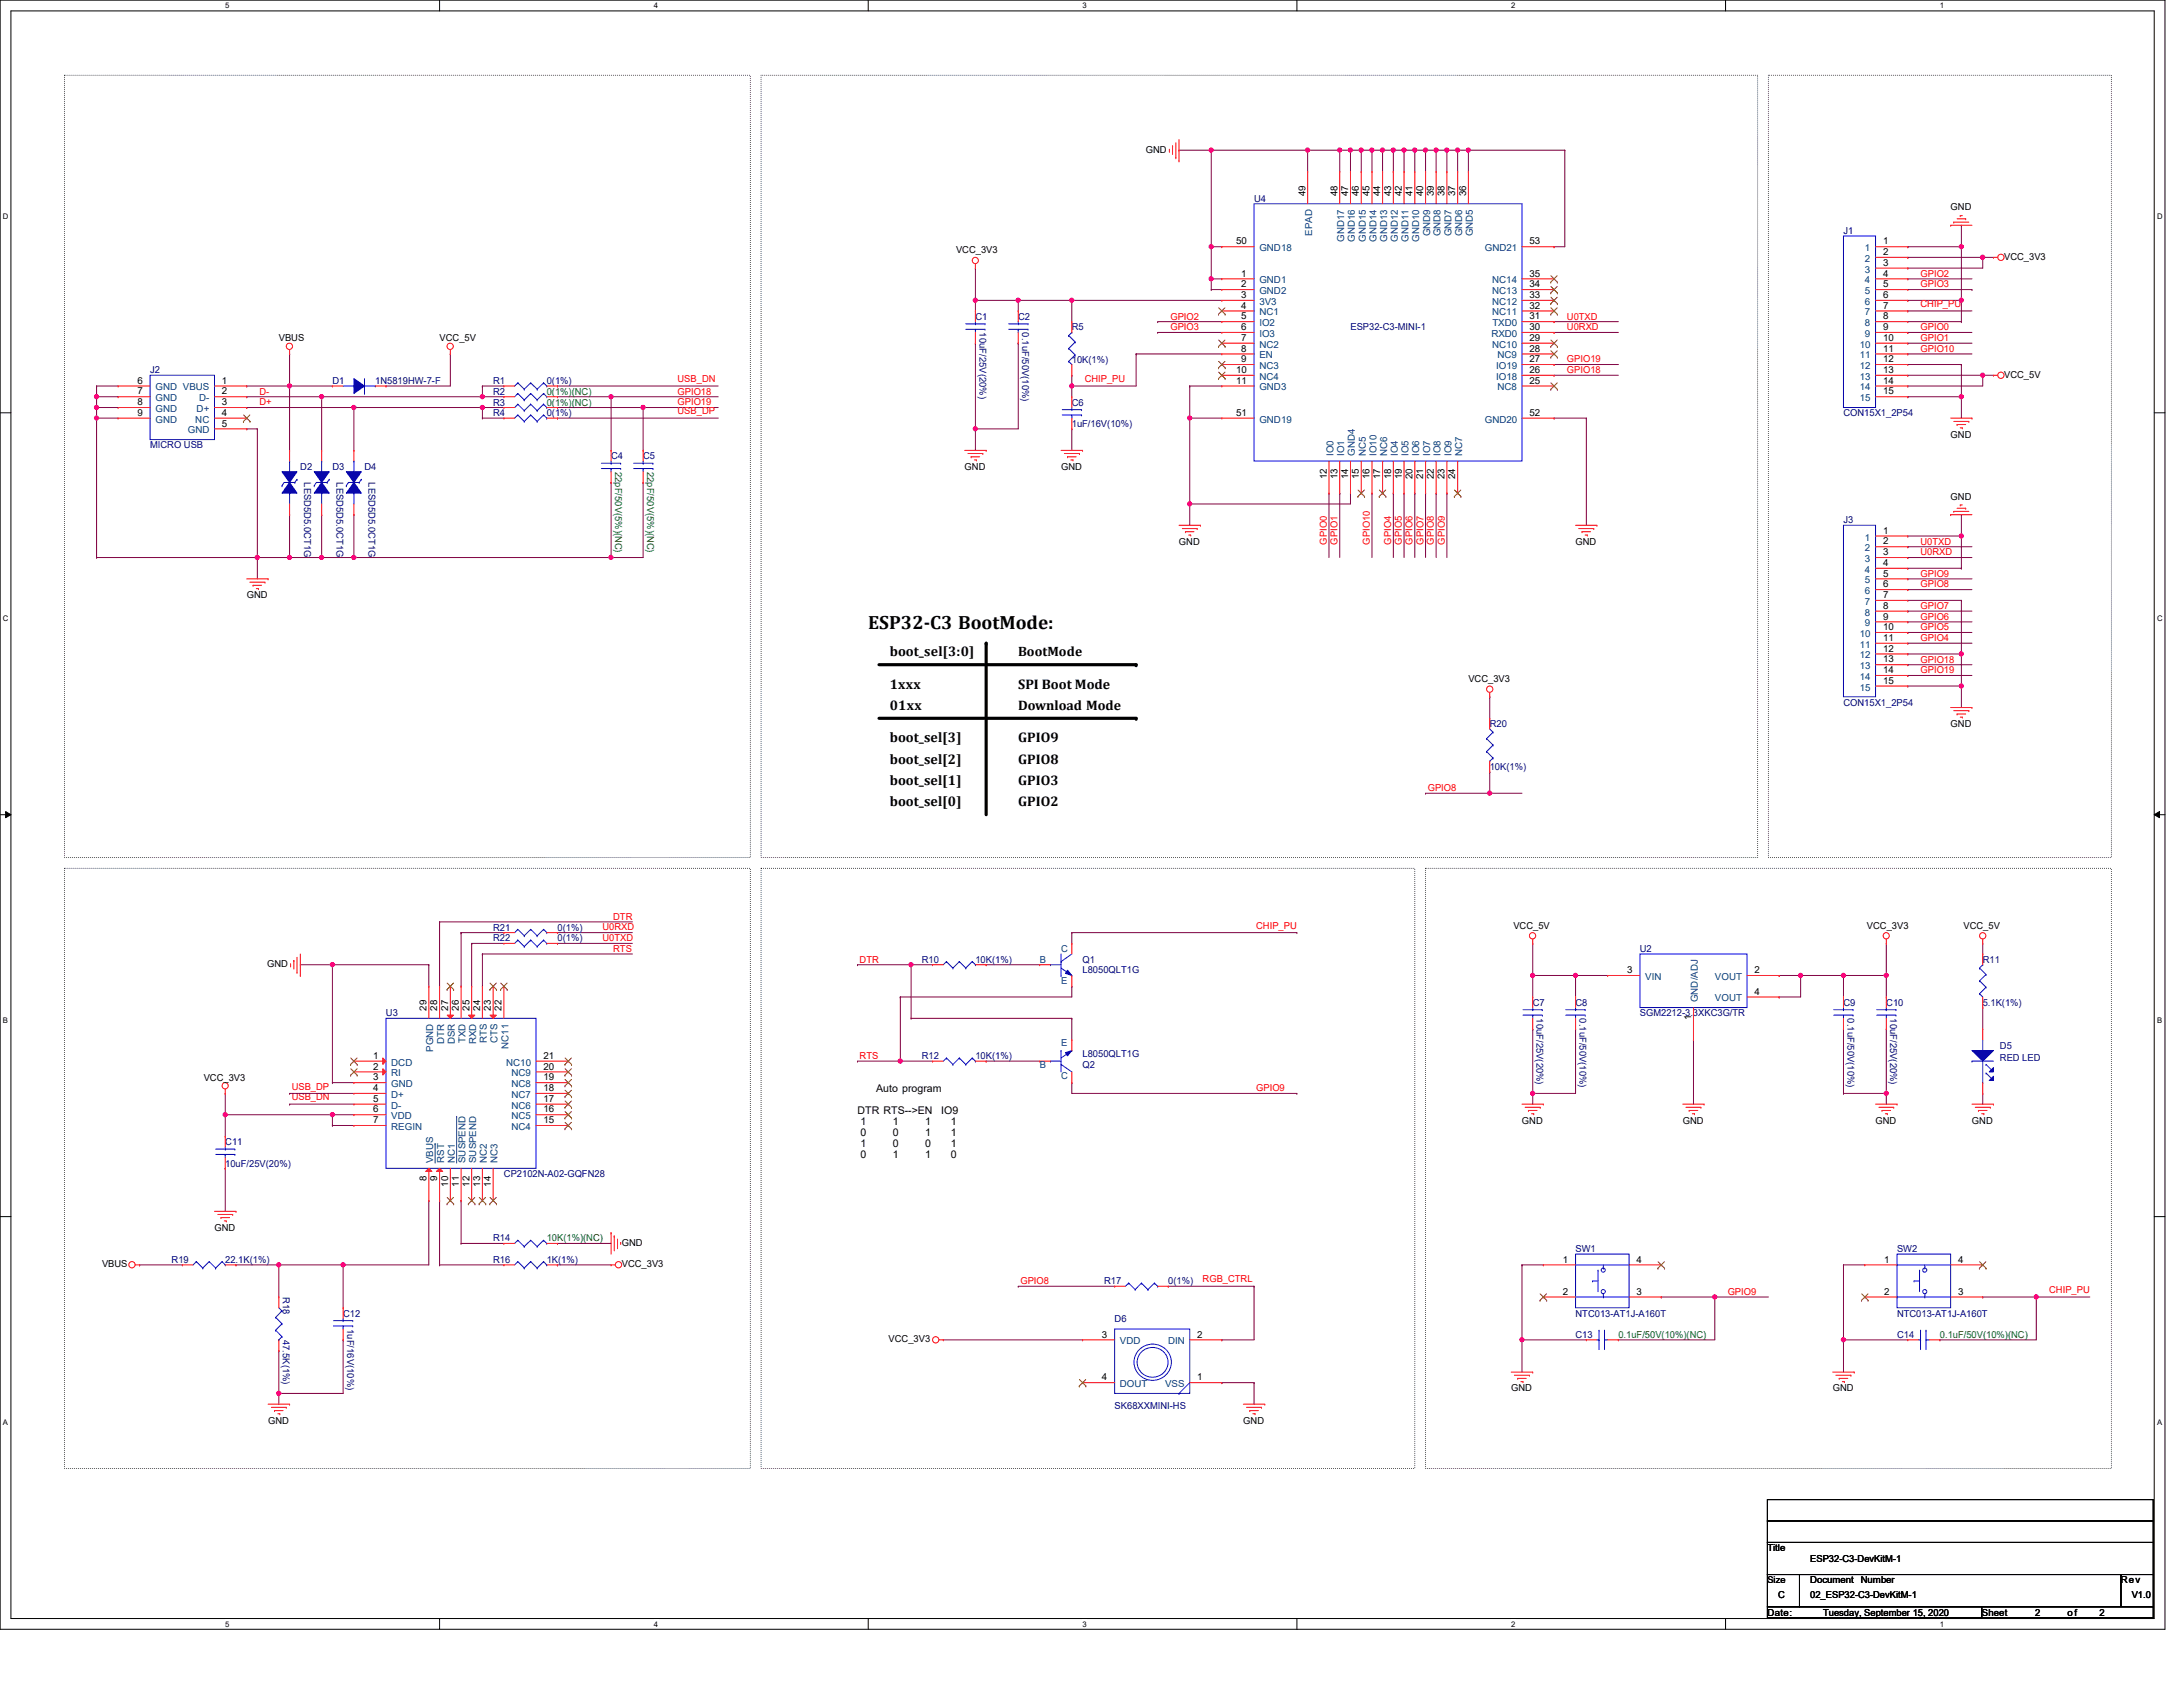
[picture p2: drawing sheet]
<svg xmlns="http://www.w3.org/2000/svg" width="559mm" height="432mm" viewBox="0 0 559 432" stroke-linecap="round" stroke-linejoin="round" font-family="sans-serif">
<defs><g id="words">
<text font-size="4.9" x="222.2" y="161.1">ESP32-C3 BootMode:</text>
<g font-size="3.6">
<text x="227.8" y="168">boot_sel[3:0]</text>
<text x="227.8" y="176.3">1xxx</text>
<text x="260.6" y="176.3">SPI Boot Mode</text>
<text x="227.8" y="181.7">01xx</text>
<text x="227.8" y="190">boot_sel[3]</text>
<text x="260.6" y="190">GPIO9</text>
<text x="227.8" y="195.5">boot_sel[2]</text>
<text x="260.6" y="195.5">GPIO8</text>
<text x="227.8" y="201">boot_sel[1]</text>
<text x="260.6" y="201">GPIO3</text>
<text x="227.8" y="206.4">boot_sel[0]</text>
<text x="260.6" y="206.4">GPIO2</text>
</g>
<g font-size="3.5">
<text x="260.6" y="167.9">BootMode</text>
<text x="260.6" y="181.7">Download Mode</text>
</g>
<g font-size="2.7">
<text x="224.3" y="279.6">Auto program</text>
<text x="219.5" y="285.2">DTR RTS--&gt;EN</text>
<text x="220.3" y="288">1</text>
<text x="228.5" y="288">1</text>
<text x="236.8" y="288">1</text>
<text x="240.9" y="285.2">IO9</text>
<text x="243.4" y="288">1</text>
<text x="220.3" y="290.7">0</text>
<text x="220.3" y="293.5">1</text>
<text x="228.5" y="290.7">0</text>
<text x="228.5" y="293.5">0</text>
<text x="236.8" y="290.7">1</text>
<text x="236.8" y="293.5">0</text>
<text x="243.4" y="290.7">1</text>
<text x="243.4" y="293.5">1</text>
<text x="220.3" y="296.3">0</text>
<text x="228.5" y="296.3">1</text>
<text x="236.8" y="296.3">1</text>
<text x="243.4" y="296.3">0</text>
</g>
<g font-size="2.5">
<text x="293.3" y="39.1">GND</text>
<text x="334.1" y="50.2" transform="rotate(-90 334.1 50.2)">49</text>
<text x="342.3" y="50.2" transform="rotate(-90 342.3 50.2)">48</text>
<text x="345.1" y="50.2" transform="rotate(-90 345.1 50.2)">47</text>
<text x="347.9" y="50.2" transform="rotate(-90 347.9 50.2)">46</text>
<text x="350.6" y="50.2" transform="rotate(-90 350.6 50.2)">45</text>
<text x="353.3" y="50.2" transform="rotate(-90 353.3 50.2)">44</text>
<text x="356.1" y="50.2" transform="rotate(-90 356.1 50.2)">43</text>
<text x="358.8" y="50.2" transform="rotate(-90 358.8 50.2)">42</text>
<text x="361.6" y="50.2" transform="rotate(-90 361.6 50.2)">41</text>
<text x="364.3" y="50.2" transform="rotate(-90 364.3 50.2)">40</text>
<text x="367" y="50.2" transform="rotate(-90 367 50.2)">39</text>
<text x="369.8" y="50.2" transform="rotate(-90 369.8 50.2)">38</text>
<text x="372.5" y="50.2" transform="rotate(-90 372.5 50.2)">37</text>
<text x="375.3" y="50.2" transform="rotate(-90 375.3 50.2)">36</text>
<text x="499.3" y="53.8">GND</text>
<text x="244.7" y="64.9">VCC_3V3</text>
<text x="316.4" y="62.6">50</text>
<text x="391.5" y="62.6">53</text>
<text x="482" y="62.6">1</text>
<text x="482" y="65.3">2</text>
<text x="317.8" y="70.8">1</text>
<text x="391.5" y="70.8">35</text>
<text x="482" y="68">3</text>
<text x="482" y="70.8">4</text>
<text x="513" y="66.5">VCC_3V3</text>
<text x="317.8" y="73.5">2</text>
<text x="317.8" y="76.3">3</text>
<text x="391.5" y="76.3">33</text>
<text x="391.5" y="73.5">34</text>
<text x="482" y="73.5">5</text>
<text x="482" y="76.3">6</text>
<text x="317.8" y="79">4</text>
<text x="317.8" y="81.7">5</text>
<text x="391.5" y="81.7">31</text>
<text x="391.5" y="79">32</text>
<text x="482" y="79">7</text>
<text x="482" y="81.7">8</text>
<text x="71.4" y="87.3">VBUS</text>
<text x="112.5" y="87.3">VCC_5V</text>
<text x="317.8" y="84.5">6</text>
<text x="317.8" y="87.2">7</text>
<text x="391.5" y="87.2">29</text>
<text x="391.5" y="84.5">30</text>
<text x="482" y="84.5">9</text>
<text x="482" y="87.2">10</text>
<text x="316.4" y="95.5">10</text>
<text x="317.8" y="90">8</text>
<text x="317.8" y="92.7">9</text>
<text x="391.5" y="95.5">26</text>
<text x="391.5" y="92.7">27</text>
<text x="391.5" y="90">28</text>
<text x="482" y="90">11</text>
<text x="482" y="92.7">12</text>
<text x="482" y="95.5">13</text>
<text x="35.2" y="98.2">6</text>
<text x="35.2" y="101">7</text>
<text x="56.8" y="98.2">1</text>
<text x="56.8" y="101">2</text>
<text x="316.4" y="98.2">11</text>
<text x="391.5" y="98.2">25</text>
<text x="482" y="98.2">14</text>
<text x="482" y="101">15</text>
<text x="513" y="96.6">VCC_5V</text>
<text x="35.2" y="103.7">8</text>
<text x="35.2" y="106.4">9</text>
<text x="56.8" y="103.7">3</text>
<text x="56.8" y="106.4">4</text>
<text x="316.4" y="106.4">51</text>
<text x="391.5" y="106.4">52</text>
<text x="56.8" y="109.2">5</text>
<text x="499.3" y="112">GND</text>
<text x="246.9" y="120.3">GND</text>
<text x="271.6" y="120.3">GND</text>
<text x="339.6" y="122.7" transform="rotate(-90 339.6 122.7)">12</text>
<text x="342.3" y="122.7" transform="rotate(-90 342.3 122.7)">13</text>
<text x="345.1" y="122.7" transform="rotate(-90 345.1 122.7)">14</text>
<text x="347.9" y="122.7" transform="rotate(-90 347.9 122.7)">15</text>
<text x="350.6" y="122.7" transform="rotate(-90 350.6 122.7)">16</text>
<text x="353.3" y="122.7" transform="rotate(-90 353.3 122.7)">17</text>
<text x="356.1" y="122.7" transform="rotate(-90 356.1 122.7)">18</text>
<text x="358.8" y="122.7" transform="rotate(-90 358.8 122.7)">19</text>
<text x="361.6" y="122.7" transform="rotate(-90 361.6 122.7)">20</text>
<text x="364.3" y="122.7" transform="rotate(-90 364.3 122.7)">21</text>
<text x="367" y="122.7" transform="rotate(-90 367 122.7)">22</text>
<text x="369.8" y="122.7" transform="rotate(-90 369.8 122.7)">23</text>
<text x="372.5" y="122.7" transform="rotate(-90 372.5 122.7)">24</text>
<text x="499.3" y="127.9">GND</text>
<text x="482" y="136.6">1</text>
<text x="301.8" y="139.4">GND</text>
<text x="403.3" y="139.4">GND</text>
<text x="482" y="139.4">2</text>
<text x="482" y="142.1">3</text>
<text x="482" y="144.9">4</text>
<text x="482" y="147.6">5</text>
<text x="63.2" y="153.2">GND</text>
<text x="482" y="150.3">6</text>
<text x="482" y="153.1">7</text>
<text x="482" y="155.8">8</text>
<text x="482" y="158.6">9</text>
<text x="482" y="161.3">10</text>
<text x="482" y="164">11</text>
<text x="482" y="166.8">12</text>
<text x="482" y="169.5">13</text>
<text x="482" y="172.3">14</text>
<text x="375.9" y="174.6">VCC_3V3</text>
<text x="482" y="175">15</text>
<text x="499.3" y="186.1">GND</text>
<text x="387.4" y="237.7">VCC_5V</text>
<text x="477.9" y="237.7">VCC_3V3</text>
<text x="502.6" y="237.7">VCC_5V</text>
<text x="68.4" y="247.5">GND</text>
<text x="416.5" y="249.1">3</text>
<text x="449.1" y="249.1">2</text>
<text x="449.1" y="254.6">4</text>
<text x="109.2" y="258.7" transform="rotate(-90 109.2 258.7)">29</text>
<text x="111.9" y="258.7" transform="rotate(-90 111.9 258.7)">28</text>
<text x="114.7" y="258.7" transform="rotate(-90 114.7 258.7)">27</text>
<text x="117.4" y="258.7" transform="rotate(-90 117.4 258.7)">26</text>
<text x="120.1" y="258.7" transform="rotate(-90 120.1 258.7)">25</text>
<text x="122.9" y="258.7" transform="rotate(-90 122.9 258.7)">24</text>
<text x="125.6" y="258.7" transform="rotate(-90 125.6 258.7)">23</text>
<text x="128.4" y="258.7" transform="rotate(-90 128.4 258.7)">22</text>
<text x="432.9" y="261.2" transform="rotate(-90 432.9 261.2)">1</text>
<text x="95.5" y="271">1</text>
<text x="95.5" y="273.8">2</text>
<text x="139.1" y="273.8">20</text>
<text x="139.1" y="271">21</text>
<text x="52.2" y="276.6">VCC_3V3</text>
<text x="95.5" y="276.5">3</text>
<text x="95.5" y="279.3">4</text>
<text x="139.1" y="279.3">18</text>
<text x="139.1" y="276.5">19</text>
<text x="95.5" y="282">5</text>
<text x="95.5" y="284.7">6</text>
<text x="95.5" y="287.5">7</text>
<text x="139.1" y="287.5">15</text>
<text x="139.1" y="284.7">16</text>
<text x="139.1" y="282">17</text>
<text x="389.6" y="287.6">GND</text>
<text x="430.7" y="287.6">GND</text>
<text x="480.1" y="287.6">GND</text>
<text x="504.8" y="287.6">GND</text>
<text x="109.2" y="302.3" transform="rotate(-90 109.2 302.3)">8</text>
<text x="111.9" y="302.3" transform="rotate(-90 111.9 302.3)">9</text>
<text x="114.7" y="303.7" transform="rotate(-90 114.7 303.7)">10</text>
<text x="117.4" y="303.7" transform="rotate(-90 117.4 303.7)">11</text>
<text x="120.1" y="303.7" transform="rotate(-90 120.1 303.7)">12</text>
<text x="122.9" y="303.7" transform="rotate(-90 122.9 303.7)">13</text>
<text x="125.6" y="303.7" transform="rotate(-90 125.6 303.7)">14</text>
<text x="54.9" y="315">GND</text>
<text x="159.2" y="318.9">GND</text>
<text x="400" y="323.2">1</text>
<text x="418.9" y="323.2">4</text>
<text x="482.3" y="323.2">1</text>
<text x="501.2" y="323.2">4</text>
<text x="26.1" y="324.4">VBUS</text>
<text x="159.2" y="324.4">VCC_3V3</text>
<text x="400" y="331.4">2</text>
<text x="418.9" y="331.4">3</text>
<text x="482.3" y="331.4">2</text>
<text x="501.2" y="331.4">3</text>
<text x="227.5" y="343.5">VCC_3V3</text>
<text x="282.1" y="342.3">3</text>
<text x="306.5" y="342.3">2</text>
<text x="282.1" y="353.3">4</text>
<text x="306.5" y="353.3">1</text>
<text x="386.8" y="356.2">GND</text>
<text x="469.1" y="356.2">GND</text>
<text x="68.6" y="364.4">GND</text>
<text x="318.3" y="364.4">GND</text>
<text x="452.4" y="397">Title</text>
<text x="463.4" y="399.8">ESP32-C3-DevKitM-1</text>
<text x="463.4" y="405.3">Document</text>
<text x="476.3" y="405.3">Number</text>
<text x="542.9" y="405.3">Rev</text>
<text x="452.4" y="413.5">Date:</text>
<text x="455.2" y="409.1">C</text>
<text x="463.4" y="409.1">02_ESP32-C3-DevKitM-1</text>
<text x="466.7" y="413.5">Tuesday, September 15, 2020</text>
<text x="507.3" y="413.5">Sheet</text>
<text x="521" y="413.5">2</text>
<text x="529.2" y="413.5">of</text>
<text x="537.5" y="413.5">2</text>
<text x="545.7" y="409.1">V1.0</text>
</g>
<g font-size="2.5" fill="#000080">
<text x="321" y="51.7">U4</text>
<text x="471.9" y="59.9">J1</text>
<text x="249.7" y="81.8">C1</text>
<text x="260.6" y="81.8">C2</text>
<text x="250.7" y="85.1" transform="rotate(90 250.7 85.1)">10uF/25V(20%)</text>
<text x="261.7" y="85.1" transform="rotate(90 261.7 85.1)">0.1uF/50V(10%)</text>
<text x="274.4" y="84.6">R5</text>
<text x="345.7" y="84.6">ESP32-C3-MINI-1</text>
<text x="38.4" y="95.5">J2</text>
<text x="274.4" y="92.8">10K(1%)</text>
<text x="85.1" y="98.3">D1</text>
<text x="96.1" y="98.3">1N5819HW-7-F</text>
<text x="126.2" y="101">R2</text>
<text x="126.2" y="98.3">R1</text>
<text x="140" y="98.3">0(1%)</text>
<text x="126.2" y="103.8">R3</text>
<text x="126.2" y="106.6">R4</text>
<text x="140" y="106.6">0(1%)</text>
<text x="274.4" y="103.8">C6</text>
<text x="471.9" y="106.6">CON15X1_2P54</text>
<text x="274.4" y="109.3">1uF/16V(10%)</text>
<text x="38.4" y="114.8">MICRO USB</text>
<text x="156.4" y="117.5">C4</text>
<text x="164.6" y="117.5">C5</text>
<text x="76.9" y="120.3">D2</text>
<text x="77.9" y="123.5" transform="rotate(90 77.9 123.5)">LESD5D5.0CT1G</text>
<text x="85.1" y="120.3">D3</text>
<text x="86.1" y="123.5" transform="rotate(90 86.1 123.5)">LESD5D5.0CT1G</text>
<text x="93.3" y="120.3">D4</text>
<text x="94.3" y="123.5" transform="rotate(90 94.3 123.5)">LESD5D5.0CT1G</text>
<text x="471.9" y="134">J3</text>
<text x="471.9" y="180.6">CON15X1_2P54</text>
<text x="381.3" y="186.1">R20</text>
<text x="381.3" y="197.1">10K(1%)</text>
<text x="126.2" y="238.2">R21</text>
<text x="142.7" y="238.2">0(1%)</text>
<text x="126.2" y="241">R22</text>
<text x="142.7" y="241">0(1%)</text>
<text x="419.8" y="243.7">U2</text>
<text x="236" y="246.4">R10</text>
<text x="249.7" y="246.4">10K(1%)</text>
<text x="277.1" y="246.4">Q1</text>
<text x="277.1" y="249.2">L8050QLT1G</text>
<text x="507.5" y="246.4">R11</text>
<text x="392.3" y="257.4">C7</text>
<text x="403.3" y="257.4">C8</text>
<text x="471.9" y="257.4">C9</text>
<text x="482.9" y="257.4">C10</text>
<text x="507.5" y="257.4">5.1K(1%)</text>
<text x="98.8" y="260.1">U3</text>
<text x="393.3" y="260.6" transform="rotate(90 393.3 260.6)">10uF/25V(20%)</text>
<text x="404.3" y="260.6" transform="rotate(90 404.3 260.6)">0.1uF/50V(10%)</text>
<text x="419.8" y="260.1">SGM2212-3.3XKC3G/TR</text>
<text x="472.9" y="260.6" transform="rotate(90 472.9 260.6)">0.1uF/50V(10%)</text>
<text x="483.9" y="260.6" transform="rotate(90 483.9 260.6)">10uF/25V(20%)</text>
<text x="511.9" y="268.4">D5</text>
<text x="236" y="271.1">R12</text>
<text x="249.7" y="271.1">10K(1%)</text>
<text x="277.1" y="273.3">Q2</text>
<text x="277.1" y="270.6">L8050QLT1G</text>
<text x="511.9" y="271.7">RED LED</text>
<text x="57.7" y="293.1">C11</text>
<text x="57.7" y="298.6">10uF/25V(20%)</text>
<text x="129" y="301.3">CP2102N-A02-GQFN28</text>
<text x="126.2" y="317.8">R14</text>
<text x="43.9" y="323.3">R19</text>
<text x="57.7" y="323.3">22.1K(1%)</text>
<text x="126.2" y="323.3">R16</text>
<text x="140" y="323.3">1K(1%)</text>
<text x="403.3" y="320.5">SW1</text>
<text x="485.6" y="320.5">SW2</text>
<text x="282.6" y="328.7">R17</text>
<text x="299" y="328.7">0(1%)</text>
<text x="72.4" y="332" transform="rotate(90 72.4 332)">R18</text>
<text x="87.8" y="337">C12</text>
<text x="88.9" y="340.2" transform="rotate(90 88.9 340.2)">1uF/16V(10%)</text>
<text x="285.3" y="338.3">D6</text>
<text x="403.3" y="337">NTC013-AT1J-A160T</text>
<text x="485.6" y="337">NTC013-AT1J-A160T</text>
<text x="72.4" y="342.9" transform="rotate(90 72.4 342.9)">47.5K(1%)</text>
<text x="403.3" y="342.4">C13</text>
<text x="485.6" y="342.4">C14</text>
<text x="285.3" y="360.6">SK68XXMINI-HS</text>
</g>
<g font-size="2.5" fill="#004080">
<text x="322.4" y="64.3">GND18</text>
<text x="335.9" y="60.3" transform="rotate(-90 335.9 60.3)">EPAD</text>
<text x="344.1" y="61.9" transform="rotate(-90 344.1 61.9)">GND17</text>
<text x="346.8" y="61.9" transform="rotate(-90 346.8 61.9)">GND16</text>
<text x="349.6" y="61.9" transform="rotate(-90 349.6 61.9)">GND15</text>
<text x="352.3" y="61.9" transform="rotate(-90 352.3 61.9)">GND14</text>
<text x="355" y="61.9" transform="rotate(-90 355 61.9)">GND13</text>
<text x="357.8" y="61.9" transform="rotate(-90 357.8 61.9)">GND12</text>
<text x="360.6" y="61.9" transform="rotate(-90 360.6 61.9)">GND11</text>
<text x="363.3" y="61.9" transform="rotate(-90 363.3 61.9)">GND10</text>
<text x="366.1" y="60.5" transform="rotate(-90 366.1 60.5)">GND9</text>
<text x="368.8" y="60.5" transform="rotate(-90 368.8 60.5)">GND8</text>
<text x="371.5" y="60.5" transform="rotate(-90 371.5 60.5)">GND7</text>
<text x="374.3" y="60.5" transform="rotate(-90 374.3 60.5)">GND6</text>
<text x="377" y="60.5" transform="rotate(-90 377 60.5)">GND5</text>
<text x="380.1" y="64.3">GND21</text>
<text x="477.4" y="64.3">1</text>
<text x="477.4" y="67">2</text>
<text x="477.4" y="69.8">3</text>
<text x="322.4" y="72.5">GND1</text>
<text x="322.4" y="75.3">GND2</text>
<text x="382" y="75.3">NC13</text>
<text x="382" y="72.5">NC14</text>
<text x="477.4" y="72.5">4</text>
<text x="477.4" y="75.3">5</text>
<text x="322.4" y="78">3V3</text>
<text x="322.4" y="80.7">NC1</text>
<text x="322.4" y="83.5">IO2</text>
<text x="382" y="80.7">NC11</text>
<text x="382" y="78">NC12</text>
<text x="382" y="83.5">TXD0</text>
<text x="477.4" y="78">6</text>
<text x="477.4" y="80.7">7</text>
<text x="477.4" y="83.5">8</text>
<text x="322.4" y="86.2">IO3</text>
<text x="322.4" y="89">NC2</text>
<text x="381.8" y="86.2">RXD0</text>
<text x="382" y="89">NC10</text>
<text x="476" y="89">10</text>
<text x="477.4" y="86.2">9</text>
<text x="322.4" y="91.7">EN</text>
<text x="322.4" y="94.4">NC3</text>
<text x="383" y="94.4">IO19</text>
<text x="383.3" y="91.7">NC9</text>
<text x="476" y="91.7">11</text>
<text x="476" y="94.4">12</text>
<text x="39.8" y="99.9">GND VBUS</text>
<text x="322.4" y="97.2">NC4</text>
<text x="322.4" y="99.9">GND3</text>
<text x="383" y="97.2">IO18</text>
<text x="383.3" y="99.9">NC8</text>
<text x="476" y="97.2">13</text>
<text x="476" y="99.9">14</text>
<text x="39.8" y="102.7">GND</text>
<text x="39.8" y="105.5">GND</text>
<text x="50.3" y="105.5">D+</text>
<text x="51" y="102.7">D-</text>
<text x="476" y="102.7">15</text>
<text x="39.8" y="108.2">GND</text>
<text x="48.1" y="110.9">GND</text>
<text x="50" y="108.2">NC</text>
<text x="322.4" y="108.2">GND19</text>
<text x="380.1" y="108.2">GND20</text>
<text x="341.3" y="116.7" transform="rotate(-90 341.3 116.7)">IO0</text>
<text x="344.1" y="116.7" transform="rotate(-90 344.1 116.7)">IO1</text>
<text x="346.8" y="116.7" transform="rotate(-90 346.8 116.7)">GND4</text>
<text x="349.6" y="116.7" transform="rotate(-90 349.6 116.7)">NC5</text>
<text x="352.3" y="116.7" transform="rotate(-90 352.3 116.7)">IO10</text>
<text x="355" y="116.7" transform="rotate(-90 355 116.7)">NC6</text>
<text x="357.8" y="116.7" transform="rotate(-90 357.8 116.7)">IO4</text>
<text x="360.6" y="116.7" transform="rotate(-90 360.6 116.7)">IO5</text>
<text x="363.3" y="116.7" transform="rotate(-90 363.3 116.7)">IO6</text>
<text x="366.1" y="116.7" transform="rotate(-90 366.1 116.7)">IO7</text>
<text x="368.8" y="116.7" transform="rotate(-90 368.8 116.7)">IO8</text>
<text x="371.5" y="116.7" transform="rotate(-90 371.5 116.7)">IO9</text>
<text x="374.3" y="116.7" transform="rotate(-90 374.3 116.7)">NC7</text>
<text x="477.4" y="138.3">1</text>
<text x="477.4" y="141.1">2</text>
<text x="477.4" y="143.8">3</text>
<text x="477.4" y="146.6">4</text>
<text x="477.4" y="149.3">5</text>
<text x="477.4" y="152.1">6</text>
<text x="477.4" y="154.8">7</text>
<text x="477.4" y="157.6">8</text>
<text x="477.4" y="160.3">9</text>
<text x="476" y="163">10</text>
<text x="476" y="165.8">11</text>
<text x="476" y="168.5">12</text>
<text x="476" y="171.3">13</text>
<text x="476" y="174">14</text>
<text x="476" y="176.7">15</text>
<text x="271.6" y="243.7">C</text>
<text x="266.1" y="246.4">B</text>
<text x="271.6" y="251.9">E</text>
<text x="421.1" y="250.8">VIN</text>
<text x="439" y="250.8">VOUT</text>
<text x="434.6" y="256.5" transform="rotate(-90 434.6 256.5)">GND/ADJ</text>
<text x="439" y="256.3">VOUT</text>
<text x="110.9" y="269.2" transform="rotate(-90 110.9 269.2)">PGND</text>
<text x="113.7" y="267.2" transform="rotate(-90 113.7 267.2)">DTR</text>
<text x="116.4" y="267.3" transform="rotate(-90 116.4 267.3)">DSR</text>
<text x="119.2" y="267" transform="rotate(-90 119.2 267)">TXD</text>
<text x="121.9" y="267.3" transform="rotate(-90 121.9 267.3)">RXD</text>
<text x="124.6" y="267" transform="rotate(-90 124.6 267)">RTS</text>
<text x="127.4" y="267" transform="rotate(-90 127.4 267)">CTS</text>
<text x="130.1" y="268.4" transform="rotate(-90 130.1 268.4)">NC11</text>
<text x="271.6" y="267.8">E</text>
<text x="100.2" y="272.8">DCD</text>
<text x="100.2" y="275.5">RI</text>
<text x="129.6" y="272.8">NC10</text>
<text x="130.9" y="275.5">NC9</text>
<text x="266.1" y="273.3">B</text>
<text x="100.2" y="278.3">GND</text>
<text x="100.2" y="281">D+</text>
<text x="130.9" y="281">NC7</text>
<text x="130.9" y="278.3">NC8</text>
<text x="271.6" y="276.1">C</text>
<text x="100.2" y="283.8">D-</text>
<text x="100.2" y="286.5">VDD</text>
<text x="130.9" y="286.5">NC5</text>
<text x="130.9" y="283.8">NC6</text>
<text x="100.2" y="289.2">REGIN</text>
<text x="130.9" y="289.2">NC4</text>
<text x="110.9" y="297.7" transform="rotate(-90 110.9 297.7)">VBUS</text>
<text x="113.7" y="297.7" transform="rotate(-90 113.7 297.7)">RST</text>
<text x="116.4" y="297.7" transform="rotate(-90 116.4 297.7)">NC1</text>
<text x="119.2" y="297.7" transform="rotate(-90 119.2 297.7)">SUSPEND</text>
<text x="121.9" y="297.7" transform="rotate(-90 121.9 297.7)">SUSPEND</text>
<text x="124.6" y="297.7" transform="rotate(-90 124.6 297.7)">NC2</text>
<text x="127.4" y="297.7" transform="rotate(-90 127.4 297.7)">NC3</text>
<text x="286.7" y="344.1">VDD</text>
<text x="299" y="344.1">DIN</text>
<text x="286.7" y="355">DOUT</text>
<text x="298.2" y="355">VSS</text>
</g>
<g font-size="2.5" fill="#f00">
<text x="491.6" y="70.8">GPIO2</text>
<text x="491.6" y="73.6">GPIO3</text>
<text x="299.6" y="81.8">GPIO2</text>
<text x="401.1" y="81.8">U0TXD</text>
<text x="491.6" y="78.6">CHIP_PU</text>
<text x="299.6" y="84.5">GPIO3</text>
<text x="401.1" y="84.5">U0RXD</text>
<text x="491.6" y="84.5">GPIO0</text>
<text x="491.6" y="87.3">GPIO1</text>
<text x="401.1" y="92.8">GPIO19</text>
<text x="401.1" y="95.5">GPIO18</text>
<text x="491.6" y="90">GPIO10</text>
<text x="66.4" y="101">D-</text>
<text x="173.4" y="101">GPIO18</text>
<text x="173.4" y="97.8">USB_DN</text>
<text x="277.7" y="97.8">CHIP_PU</text>
<text x="66.4" y="103.8">D+</text>
<text x="173.4" y="103.8">GPIO19</text>
<text x="173.4" y="106">USB_DP</text>
<text x="339.6" y="139.4" transform="rotate(-90 339.6 139.4)">GPIO0</text>
<text x="342.4" y="139.4" transform="rotate(-90 342.4 139.4)">GPIO1</text>
<text x="350.6" y="139.4" transform="rotate(-90 350.6 139.4)">GPIO10</text>
<text x="356.1" y="139.4" transform="rotate(-90 356.1 139.4)">GPIO4</text>
<text x="358.9" y="139.4" transform="rotate(-90 358.9 139.4)">GPIO5</text>
<text x="361.6" y="139.4" transform="rotate(-90 361.6 139.4)">GPIO6</text>
<text x="364.4" y="139.4" transform="rotate(-90 364.4 139.4)">GPIO7</text>
<text x="367.1" y="139.4" transform="rotate(-90 367.1 139.4)">GPIO8</text>
<text x="369.8" y="139.4" transform="rotate(-90 369.8 139.4)">GPIO9</text>
<text x="491.6" y="142.2">U0RXD</text>
<text x="491.6" y="139.4">U0TXD</text>
<text x="491.6" y="147.6">GPIO9</text>
<text x="491.6" y="150.4">GPIO8</text>
<text x="491.6" y="155.9">GPIO7</text>
<text x="491.6" y="158.6">GPIO6</text>
<text x="491.6" y="161.3">GPIO5</text>
<text x="491.6" y="164.1">GPIO4</text>
<text x="491.6" y="169.6">GPIO18</text>
<text x="491.6" y="172.3">GPIO19</text>
<text x="365.5" y="202.5">GPIO8</text>
<text x="154.2" y="238.2">U0RXD</text>
<text x="157" y="235.4">DTR</text>
<text x="321.6" y="237.7">CHIP_PU</text>
<text x="154.2" y="240.9">U0TXD</text>
<text x="157" y="243.6">RTS</text>
<text x="220" y="246.4">DTR</text>
<text x="220" y="271.1">RTS</text>
<text x="74.7" y="281.6">USB_DN</text>
<text x="74.7" y="278.9">USB_DP</text>
<text x="321.6" y="279.3">GPIO9</text>
<text x="261.2" y="328.7">GPIO8</text>
<text x="307.8" y="328.3">RGB_CTRL</text>
<text x="442.3" y="331.4">GPIO9</text>
<text x="524.6" y="331">CHIP_PU</text>
</g>
<g font-size="2.5" fill="#008000">
<text x="140" y="101">0(1%)(NC)</text>
<text x="140" y="103.8">0(1%)(NC)</text>
<text x="157.4" y="120.7" transform="rotate(90 157.4 120.7)">22pF/50V(5%)(NC)</text>
<text x="165.7" y="120.7" transform="rotate(90 165.7 120.7)">22pF/50V(5%)(NC)</text>
<text x="140" y="317.8">10K(1%)(NC)</text>
<text x="414.3" y="342.4">0.1uF/50V(10%)(NC)</text>
<text x="496.6" y="342.4">0.1uF/50V(10%)(NC)</text>
</g>
<text font-size="2.4" x="452.4" y="405.2">Size</text>
<g font-size="2">
<text x="57.7" y="2.1">5</text>
<text x="167.4" y="2.1">4</text>
<text x="277.1" y="2.1">3</text>
<text x="386.8" y="2.1">2</text>
<text x="496.6" y="2.1">1</text>
<text x=".8" y="56">D</text>
<text x="552.2" y="56">D</text>
<text x=".8" y="158.9">C</text>
<text x="552.2" y="158.9">C</text>
<text x=".8" y="261.7">B</text>
<text x="552.2" y="261.7">B</text>
<text x=".8" y="364.6">A</text>
<text x="552.2" y="364.6">A</text>
<text x="57.7" y="416.3">5</text>
<text x="167.4" y="416.3">4</text>
<text x="277.1" y="416.3">3</text>
<text x="386.8" y="416.3">2</text>
<text x="496.6" y="416.3">1</text>
</g>
</g></defs>
<path d="M0 0h554.2v417h-554.2zM2.8 2.8h548.6v411.5h-548.6z" fill="none" stroke="#000" stroke-width=".26"/>
<g fill="#fff">
<path d="M57.7 .3h1.1v2.2h-1.1z"/>
<path d="M57.7 414.6h1.1v2.2h-1.1z"/>
</g>
<path d="M112.5 0v2.8M112.5 414.3v2.7" fill="none" stroke="#000" stroke-width=".26"/>
<g fill="#fff">
<path d="M167.4 .3h1.1v2.2h-1.1z"/>
<path d="M167.4 414.6h1.1v2.2h-1.1z"/>
</g>
<path d="M222.2 0v2.8M222.2 414.3v2.7" fill="none" stroke="#000" stroke-width=".26"/>
<g fill="#fff">
<path d="M277.1 .3h1.1v2.2h-1.1z"/>
<path d="M277.1 414.6h1.1v2.2h-1.1z"/>
</g>
<path d="M332 0v2.8M332 414.3v2.7" fill="none" stroke="#000" stroke-width=".26"/>
<g fill="#fff">
<path d="M386.8 .3h1.1v2.2h-1.1z"/>
<path d="M386.8 414.6h1.1v2.2h-1.1z"/>
</g>
<path d="M441.7 0v2.8M441.7 414.3v2.7" fill="none" stroke="#000" stroke-width=".26"/>
<g fill="#fff">
<path d="M496.6 .3h1.1v2.2h-1.1z"/>
<path d="M496.6 414.6h1.1v2.2h-1.1z"/>
<path d="M.8 54.2h1.4v2.2h-1.4z"/>
<path d="M552.2 54.2h1.4v2.2h-1.4z"/>
<path d="M.8 157.1h1.4v2.2h-1.4z"/>
<path d="M552.2 157.1h1.4v2.2h-1.4z"/>
</g>
<path d="M0 105.7h2.8M551.4 105.7h2.8" fill="none" stroke="#000" stroke-width=".26"/>
<g fill="#fff">
<path d="M.8 260h1.3v2.2h-1.3z"/>
<path d="M552.2 260h1.3v2.2h-1.3z"/>
</g>
<path d="M0 208.5h2.8M1.4 207.7l1.4 .8-1.4 .8zM551.4 208.5l1.4-.8v1.6zM551.4 208.5h2.8" fill="none" stroke="#000" stroke-width=".26"/>
<path d="M1.4 207.7l1.4 .8-1.4 .8zM551.4 208.5l1.4-.8v1.6z" fill="#000"/>
<g fill="#fff">
<path d="M.8 362.8h1.3v2.2h-1.3z"/>
<path d="M552.2 362.8h1.3v2.2h-1.3z"/>
</g>
<path d="M0 311.4h2.8M551.4 311.4h2.8" fill="none" stroke="#000" stroke-width=".26"/>
<path d="M16.5 19.3h175.6v200.2h-175.6zM194.8 19.3h255.1v200.2h-255.1zM452.7 19.3h87.8v200.2h-87.8zM16.5 222.2h175.6v153.7h-175.6zM194.8 222.2h167.4v153.7h-167.4zM364.9 222.2h175.6v153.7h-175.6z" fill="none" stroke="#000" stroke-width=".26" stroke-dasharray="0 .5"/>
<path d="M225 170.1h65.8M252.4 164.6v43.9M225 183.9h65.8" fill="none" stroke="#000" stroke-width=".8"/>
<g fill="#000">
<circle cx="252.4" cy="164.6" r=".4"/>
<circle cx="290.8" cy="170.1" r=".4"/>
<circle cx="290.8" cy="183.9" r=".4"/>
</g>
<path d="M76.9 246.9h.1M76.9 246.9h8.2M85.1 246.9h.1M85.1 246.9v30.2M109.8 246.9h.1M109.8 246.9v5.5M85.1 277.1h.1M85.1 277.1h5.5" fill="none" stroke="#800040" stroke-width=".26"/>
<circle cx="85.1" cy="246.9" r=".54" fill="#f0f"/>
<circle cx="85.1" cy="246.9" r=".54" fill="none" stroke="#f0f" stroke-width=".26"/>
<path d="M85.1 246.9h.1M85.1 246.9h24.7M57.7 279.9h.1M57.7 279.9v5.4M74.1 279.9h.1M74.1 279.9h16.5M57.7 299h.1M57.7 285.3h.1M57.7 299v11M57.7 285.3h27.4M74.1 282.6h.1M74.1 282.6h16.5" fill="none" stroke="#800040" stroke-width=".26"/>
<circle cx="85.1" cy="285.3" r=".54" fill="#f0f"/>
<circle cx="85.1" cy="285.3" r=".54" fill="none" stroke="#f0f" stroke-width=".26"/>
<circle cx="57.6" cy="285.3" r=".54" fill="#f0f"/>
<circle cx="57.6" cy="285.3" r=".54" fill="none" stroke="#f0f" stroke-width=".26"/>
<g fill="none" stroke="#800040" stroke-width=".26">
<path d="M57.7 285.3h.1M57.7 285.3v5.5M85.1 288.1h.1M85.1 285.3h.1M85.1 288.1h5.5M85.1 285.3v2.8M85.1 285.3h5.5M35.7 323.8h.1M35.7 323.8h11M60.4 323.8h.1M60.4 323.8h11M71.4 323.8h.1"/>
<path d="M71.4 323.8v8.2M71.4 345.7h.1M71.4 356.7h.1M71.4 345.7v11M87.8 342.9h.1M87.8 342.9v13.8h-16.4"/>
</g>
<circle cx="71.3" cy="356.6" r=".54" fill="#f0f"/>
<circle cx="71.3" cy="356.6" r=".54" fill="none" stroke="#f0f" stroke-width=".26"/>
<path d="M71.4 323.8h.1M71.4 323.8h16.4M71.4 356.7h.1M71.4 356.7v2.7" fill="none" stroke="#800040" stroke-width=".26"/>
<circle cx="87.8" cy="323.7" r=".54" fill="#f0f"/>
<circle cx="87.8" cy="323.7" r=".54" fill="none" stroke="#f0f" stroke-width=".26"/>
<circle cx="71.3" cy="323.7" r=".54" fill="#f0f"/>
<circle cx="71.3" cy="323.7" r=".54" fill="none" stroke="#f0f" stroke-width=".26"/>
<g fill="none" stroke="#800040" stroke-width=".26">
<path d="M112.5 236h.1M112.5 236v16.4M112.5 236h49.4M118 238.7h.1M118 238.7v13.7M118 238.7h11M142.7 238.7h.1M142.7 238.7h19.2M120.7 241.5h.1M120.7 241.5h8.3M120.7 241.5v10.9M123.5 244.2h.1"/>
<path d="M123.5 244.2v8.2M123.5 244.2h38.4M142.7 241.5h.1M142.7 241.5h19.2M233.2 246.9h.1M233.2 246.9h5.5M233.2 246.9v13.7M252.4 246.9h.1M252.4 246.9h13.7M233.2 260.6h.1M233.2 260.6h41.2M252.4 271.6h.1"/>
<path d="M252.4 271.6h13.7M274.4 260.6h.1M274.4 260.6v5.5M109.8 307.3h.1M109.8 307.3v16.5h-22M112.5 307.3h.1M112.5 307.3v16.5M118 318.3h.1M118 307.3h.1M118 318.3h11M118 307.3v11M142.7 318.3h.1"/>
<path d="M142.7 318.3h13.7M87.8 323.8h.1M87.8 323.8v10.9M112.5 323.8h.1M112.5 323.8h16.5M142.7 323.8h.1M142.7 323.8h13.7"/>
</g>
<circle cx="233.2" cy="246.9" r=".54" fill="#f0f"/>
<circle cx="233.2" cy="246.9" r=".54" fill="none" stroke="#f0f" stroke-width=".26"/>
<path d="M230.5 255.2h.1M230.5 255.2v16.4M274.4 252.4h.1M274.4 252.4v2.8h-43.9" fill="none" stroke="#800040" stroke-width=".26"/>
<circle cx="230.4" cy="271.6" r=".54" fill="#f0f"/>
<circle cx="230.4" cy="271.6" r=".54" fill="none" stroke="#f0f" stroke-width=".26"/>
<g fill="none" stroke="#800040" stroke-width=".26">
<path d="M274.4 238.7h.1M274.4 238.7v2.8M274.4 238.7h57.6M332 238.7h.1M219.5 246.9h.1M219.5 246.9h13.7M392.3 241.5h.1M392.3 241.5v8.2M219.5 271.6h.1M219.5 271.6h19.2M230.5 271.6h.1M274.4 277.1h.1"/>
<path d="M274.4 277.1v2.8h57.6M332 279.9h.1M299 329.2h.1M299 329.2h22M321 329.2h.1M321 329.2v13.7h-8.2M241.5 342.9h35.6M277.1 342.9h.1M312.8 342.9h.1M312.8 353.9h.1M312.8 353.9h8.2M321 353.9h.1"/>
<path d="M321 353.9v5.5"/>
</g>
<circle cx="392.3" cy="249.7" r=".54" fill="#f0f"/>
<circle cx="392.3" cy="249.7" r=".54" fill="none" stroke="#f0f" stroke-width=".26"/>
<path d="M392.3 249.7h.1M392.3 249.7h19.2M392.3 249.7v5.5M403.3 249.7h.1M403.3 249.7v5.5" fill="none" stroke="#800040" stroke-width=".26"/>
<circle cx="403.3" cy="249.7" r=".54" fill="#f0f"/>
<circle cx="403.3" cy="249.7" r=".54" fill="none" stroke="#f0f" stroke-width=".26"/>
<path d="M455.4 249.7h.1M455.4 249.7h5.5" fill="none" stroke="#800040" stroke-width=".26"/>
<circle cx="460.9" cy="249.7" r=".54" fill="#f0f"/>
<circle cx="460.9" cy="249.7" r=".54" fill="none" stroke="#f0f" stroke-width=".26"/>
<path d="M455.4 255.2h.1M460.9 249.7h.1M460.9 249.7h22M460.9 249.7v5.5h-5.5M471.9 249.7h.1M471.9 249.7v5.5M482.9 249.7h.1M482.9 249.7v5.5" fill="none" stroke="#800040" stroke-width=".26"/>
<circle cx="471.9" cy="249.7" r=".54" fill="#f0f"/>
<circle cx="471.9" cy="249.7" r=".54" fill="none" stroke="#f0f" stroke-width=".26"/>
<path d="M392.3 263.4h.1M392.3 279.9h.1M392.3 263.4v16.5M403.3 263.4h.1M403.3 263.4v16.5h-11M482.9 263.4h.1M482.9 263.4v16.5" fill="none" stroke="#800040" stroke-width=".26"/>
<circle cx="392.3" cy="279.8" r=".54" fill="#f0f"/>
<circle cx="392.3" cy="279.8" r=".54" fill="none" stroke="#f0f" stroke-width=".26"/>
<path d="M392.3 279.9h.1M392.3 279.9v2.7M433.5 266.1h.1M433.5 266.1v16.5M471.9 263.4h.1M471.9 279.9h.1M471.9 263.4v16.5M471.9 279.9h11" fill="none" stroke="#800040" stroke-width=".26"/>
<circle cx="482.8" cy="279.8" r=".54" fill="#f0f"/>
<circle cx="482.8" cy="279.8" r=".54" fill="none" stroke="#f0f" stroke-width=".26"/>
<path d="M482.9 279.9h.1M482.9 279.9v2.7M507.5 279.9h.1M507.5 279.9v2.7M425.2 332h.1M425.2 332h13.8M439 332h.1M439 332v10.9" fill="none" stroke="#800040" stroke-width=".26"/>
<circle cx="438.9" cy="332" r=".54" fill="#f0f"/>
<circle cx="438.9" cy="332" r=".54" fill="none" stroke="#f0f" stroke-width=".26"/>
<path d="M389.6 323.8h.1M389.6 323.8v19.1M414.3 342.9h.1M414.3 342.9h24.7" fill="none" stroke="#800040" stroke-width=".26"/>
<circle cx="389.6" cy="342.9" r=".54" fill="#f0f"/>
<circle cx="389.6" cy="342.9" r=".54" fill="none" stroke="#f0f" stroke-width=".26"/>
<path d="M389.6 323.8h.1M389.6 323.8h5.5M439 332h.1M439 332h13.7M507.5 332h.1M507.5 332h13.8M521.3 332h.1M521.3 332v10.9M389.6 342.9h.1M389.6 342.9h16.5M389.6 342.9v8.3" fill="none" stroke="#800040" stroke-width=".26"/>
<circle cx="521.2" cy="332" r=".54" fill="#f0f"/>
<circle cx="521.2" cy="332" r=".54" fill="none" stroke="#f0f" stroke-width=".26"/>
<path d="M471.9 323.8h.1M471.9 323.8v19.1M471.9 342.9h.1M471.9 342.9h16.5M496.6 342.9h.1M496.6 342.9h24.7" fill="none" stroke="#800040" stroke-width=".26"/>
<circle cx="471.9" cy="342.9" r=".54" fill="#f0f"/>
<circle cx="471.9" cy="342.9" r=".54" fill="none" stroke="#f0f" stroke-width=".26"/>
<path d="M260.6 76.9h.1M260.6 76.9h13.8M63.2 98.8h.1M63.2 98.8h10.9M74.1 98.8h.1M74.1 98.8v16.5M471.9 323.8h.1M471.9 323.8h5.5M521.3 332h.1M521.3 332h13.7M471.9 342.9h.1M471.9 342.9v8.3" fill="none" stroke="#800040" stroke-width=".26"/>
<circle cx="74.1" cy="98.8" r=".54" fill="#f0f"/>
<circle cx="74.1" cy="98.8" r=".54" fill="none" stroke="#f0f" stroke-width=".26"/>
<path d="M74.1 98.8h.1M74.1 98.8h11M63.2 101.6h.1M63.2 101.6h19.1M82.3 101.6h.1M82.3 101.6v13.7" fill="none" stroke="#800040" stroke-width=".26"/>
<circle cx="82.3" cy="101.5" r=".54" fill="#f0f"/>
<circle cx="82.3" cy="101.5" r=".54" fill="none" stroke="#f0f" stroke-width=".26"/>
<path d="M63.2 104.3h.1M63.2 104.3h27.4M90.6 104.3h.1M90.6 104.3v11" fill="none" stroke="#800040" stroke-width=".26"/>
<circle cx="90.6" cy="104.3" r=".54" fill="#f0f"/>
<circle cx="90.6" cy="104.3" r=".54" fill="none" stroke="#f0f" stroke-width=".26"/>
<path d="M74.1 90.6h.1M74.1 90.6v8.2M63.2 109.8h.1M63.2 109.8h2.7M65.9 109.8h.1M65.9 109.8v32.9M90.6 131.7h.1M90.6 131.7v11M65.9 142.7h.1M65.9 142.7h8.2" fill="none" stroke="#800040" stroke-width=".26"/>
<circle cx="74.1" cy="142.7" r=".54" fill="#f0f"/>
<circle cx="74.1" cy="142.7" r=".54" fill="none" stroke="#f0f" stroke-width=".26"/>
<circle cx="65.8" cy="142.7" r=".54" fill="#f0f"/>
<circle cx="65.8" cy="142.7" r=".54" fill="none" stroke="#f0f" stroke-width=".26"/>
<path d="M82.3 131.7h.1M82.3 131.7v11M65.9 142.7h.1M65.9 142.7v5.5" fill="none" stroke="#800040" stroke-width=".26"/>
<circle cx="82.3" cy="142.7" r=".54" fill="#f0f"/>
<circle cx="82.3" cy="142.7" r=".54" fill="none" stroke="#f0f" stroke-width=".26"/>
<path d="M24.7 98.8h.1M24.7 98.8h5.5M24.7 98.8v2.8M24.7 101.6h.1M24.7 101.6h5.5M74.1 131.7h.1M74.1 131.7v11M24.7 142.7h.1M24.7 142.7h41.2M74.1 142.7h.1M74.1 142.7h16.5M82.3 142.7h.1" fill="none" stroke="#800040" stroke-width=".26"/>
<circle cx="24.7" cy="101.5" r=".54" fill="#f0f"/>
<circle cx="24.7" cy="101.5" r=".54" fill="none" stroke="#f0f" stroke-width=".26"/>
<path d="M24.7 101.6h.1M24.7 104.3h.1M24.7 101.6v5.4M24.7 104.3h5.5" fill="none" stroke="#800040" stroke-width=".26"/>
<circle cx="24.7" cy="107" r=".54" fill="#f0f"/>
<circle cx="24.7" cy="107" r=".54" fill="none" stroke="#f0f" stroke-width=".26"/>
<circle cx="24.7" cy="104.3" r=".54" fill="#f0f"/>
<circle cx="24.7" cy="104.3" r=".54" fill="none" stroke="#f0f" stroke-width=".26"/>
<path d="M98.8 98.8h.1M115.3 90.6h.1M115.3 90.6v8.2h-16.5M24.7 107h.1M24.7 107h5.5M24.7 107v35.7M90.6 142.7h.1M90.6 142.7h65.8" fill="none" stroke="#800040" stroke-width=".26"/>
<circle cx="156.4" cy="142.7" r=".54" fill="#f0f"/>
<circle cx="156.4" cy="142.7" r=".54" fill="none" stroke="#f0f" stroke-width=".26"/>
<circle cx="90.6" cy="142.7" r=".54" fill="#f0f"/>
<circle cx="90.6" cy="142.7" r=".54" fill="none" stroke="#f0f" stroke-width=".26"/>
<path d="M82.3 101.6h.1M82.3 101.6h41.2" fill="none" stroke="#800040" stroke-width=".26"/>
<circle cx="123.5" cy="101.5" r=".54" fill="#f0f"/>
<circle cx="123.5" cy="101.5" r=".54" fill="none" stroke="#f0f" stroke-width=".26"/>
<path d="M123.5 98.8h.1M123.5 98.8h5.5M123.5 98.8v2.8M90.6 104.3h.1M90.6 104.3h32.9M123.5 101.6h.1M123.5 107h.1M123.5 104.3h.1M123.5 104.3v2.7M123.5 101.6h5.5M123.5 107h5.5" fill="none" stroke="#800040" stroke-width=".26"/>
<circle cx="123.5" cy="104.3" r=".54" fill="#f0f"/>
<circle cx="123.5" cy="104.3" r=".54" fill="none" stroke="#f0f" stroke-width=".26"/>
<path d="M123.5 104.3h.1M123.5 104.3h5.5M142.7 101.6h.1M142.7 101.6h13.7M156.4 101.6h.1M156.4 101.6v13.7" fill="none" stroke="#800040" stroke-width=".26"/>
<circle cx="156.4" cy="101.5" r=".54" fill="#f0f"/>
<circle cx="156.4" cy="101.5" r=".54" fill="none" stroke="#f0f" stroke-width=".26"/>
<path d="M142.7 104.3h.1M142.7 104.3h21.9M164.6 104.3h.1M164.6 104.3v11" fill="none" stroke="#800040" stroke-width=".26"/>
<circle cx="164.6" cy="104.3" r=".54" fill="#f0f"/>
<circle cx="164.6" cy="104.3" r=".54" fill="none" stroke="#f0f" stroke-width=".26"/>
<g fill="none" stroke="#800040" stroke-width=".26">
<path d="M249.7 76.9h.1M249.7 76.9h10.9M260.6 76.9h.1M260.6 76.9v2.7M142.7 98.8h.1M142.7 98.8h41.2M142.7 107h.1M142.7 107h41.2M156.4 101.6h.1M156.4 101.6h27.5M164.6 104.3h.1M164.6 104.3h19.3"/>
<path d="M156.4 123.5h.1M156.4 123.5v19.2M164.6 123.5h.1M164.6 123.5v19.2h-8.2M156.4 142.7h.1"/>
</g>
<circle cx="260.6" cy="76.9" r=".54" fill="#f0f"/>
<circle cx="260.6" cy="76.9" r=".54" fill="none" stroke="#f0f" stroke-width=".26"/>
<path d="M249.7 76.9h.1M249.7 76.9v2.7" fill="none" stroke="#800040" stroke-width=".26"/>
<circle cx="249.7" cy="76.9" r=".54" fill="#f0f"/>
<circle cx="249.7" cy="76.9" r=".54" fill="none" stroke="#f0f" stroke-width=".26"/>
<path d="M249.7 68.6h.1M249.7 68.6v8.3M249.7 87.8h.1M249.7 87.8v22" fill="none" stroke="#800040" stroke-width=".26"/>
<circle cx="249.7" cy="109.7" r=".54" fill="#f0f"/>
<circle cx="249.7" cy="109.7" r=".54" fill="none" stroke="#f0f" stroke-width=".26"/>
<path d="M260.6 87.8h.1M260.6 87.8v22h-10.9M274.4 96.1h.1M274.4 98.8h.1M274.4 96.1v2.7M274.4 98.8h16.4M249.7 109.8h.1M249.7 109.8v5.5M274.4 109.8h.1M274.4 109.8v5.5" fill="none" stroke="#800040" stroke-width=".26"/>
<circle cx="274.3" cy="98.8" r=".54" fill="#f0f"/>
<circle cx="274.3" cy="98.8" r=".54" fill="none" stroke="#f0f" stroke-width=".26"/>
<path d="M274.4 76.9h.1M274.4 76.9v5.4M274.4 76.9h38.4M274.4 98.8h.1M274.4 98.8v2.8" fill="none" stroke="#800040" stroke-width=".26"/>
<circle cx="274.3" cy="76.9" r=".54" fill="#f0f"/>
<circle cx="274.3" cy="76.9" r=".54" fill="none" stroke="#f0f" stroke-width=".26"/>
<path d="M304.5 98.8h.1M304.5 98.8h8.3M304.5 98.8v8.2" fill="none" stroke="#800040" stroke-width=".26"/>
<circle cx="304.5" cy="107" r=".54" fill="#f0f"/>
<circle cx="304.5" cy="107" r=".54" fill="none" stroke="#f0f" stroke-width=".26"/>
<path d="M502.1 57.7h.1M502.1 57.7v5.5h-13.7M488.4 65.9h.1M488.4 63.2h.1M488.4 68.6h.1M488.4 65.9h19.1M507.5 65.9h.1M507.5 65.9v2.7h-19.1" fill="none" stroke="#800040" stroke-width=".26"/>
<circle cx="507.5" cy="65.8" r=".54" fill="#f0f"/>
<circle cx="507.5" cy="65.8" r=".54" fill="none" stroke="#f0f" stroke-width=".26"/>
<path d="M507.5 65.9h.1M507.5 65.9h2.8M488.4 101.6h.1M488.4 101.6h13.7M502.1 101.6h.1M502.1 101.6v5.4" fill="none" stroke="#800040" stroke-width=".26"/>
<circle cx="502" cy="101.5" r=".54" fill="#f0f"/>
<circle cx="502" cy="101.5" r=".54" fill="none" stroke="#f0f" stroke-width=".26"/>
<path d="M488.4 96.1h.1M488.4 96.1h19.1M488.4 137.2h.1M502.1 131.7h.1M502.1 131.7v5.5h-13.7" fill="none" stroke="#800040" stroke-width=".26"/>
<circle cx="502" cy="137.2" r=".54" fill="#f0f"/>
<circle cx="502" cy="137.2" r=".54" fill="none" stroke="#f0f" stroke-width=".26"/>
<g fill="none" stroke="#800040" stroke-width=".26">
<path d="M488.4 98.8h.1M502.1 93.3h.1M502.1 93.3v8.3M507.5 96.1h.1M507.5 96.1v2.7h-19.1M502.1 137.2v8.3M502.1 145.5h.1M488.4 175.6h.1M488.4 175.6h13.7M502.1 175.6h.1M502.1 175.6v5.5M260.6 329.2h.1"/>
<path d="M260.6 329.2h24.7"/>
</g>
<circle cx="507.5" cy="96" r=".54" fill="#f0f"/>
<circle cx="507.5" cy="96" r=".54" fill="none" stroke="#f0f" stroke-width=".26"/>
<path d="M507.5 96.1h.1M507.5 96.1h2.8M482.9 249.7h.1M482.9 241.5v8.2" fill="none" stroke="#800040" stroke-width=".26"/>
<circle cx="482.8" cy="249.7" r=".54" fill="#f0f"/>
<circle cx="482.8" cy="249.7" r=".54" fill="none" stroke="#f0f" stroke-width=".26"/>
<g fill="none" stroke="#800040" stroke-width=".26">
<path d="M301.8 38.4h.1M301.8 38.4h8.2M370.4 38.4h.1M370.4 38.4h5.5M370.4 38.4v5.5M373.1 38.4h.1M373.1 38.4v5.5M375.9 38.4h.1M375.9 38.4v5.5M290.8 90.6h.1M290.8 90.6h22M290.8 90.6v8.2"/>
<path d="M507.5 244.2h.1M507.5 257.9h.1M507.5 241.5v2.7M507.5 257.9v5.5"/>
</g>
<circle cx="373.1" cy="38.4" r=".54" fill="#f0f"/>
<circle cx="373.1" cy="38.4" r=".54" fill="none" stroke="#f0f" stroke-width=".26"/>
<circle cx="370.3" cy="38.4" r=".54" fill="#f0f"/>
<circle cx="370.3" cy="38.4" r=".54" fill="none" stroke="#f0f" stroke-width=".26"/>
<path d="M364.9 38.4h.1M364.9 38.4h5.5M364.9 38.4v5.5M367.6 38.4h.1M367.6 38.4v5.5" fill="none" stroke="#800040" stroke-width=".26"/>
<circle cx="367.6" cy="38.4" r=".54" fill="#f0f"/>
<circle cx="367.6" cy="38.4" r=".54" fill="none" stroke="#f0f" stroke-width=".26"/>
<circle cx="364.9" cy="38.4" r=".54" fill="#f0f"/>
<circle cx="364.9" cy="38.4" r=".54" fill="none" stroke="#f0f" stroke-width=".26"/>
<path d="M362.2 38.4h.1M362.2 38.4v5.5" fill="none" stroke="#800040" stroke-width=".26"/>
<circle cx="362.1" cy="38.4" r=".54" fill="#f0f"/>
<circle cx="362.1" cy="38.4" r=".54" fill="none" stroke="#f0f" stroke-width=".26"/>
<path d="M359.4 38.4h.1M359.4 38.4v5.5M362.2 38.4h.1M362.2 38.4h2.7" fill="none" stroke="#800040" stroke-width=".26"/>
<circle cx="359.4" cy="38.4" r=".54" fill="#f0f"/>
<circle cx="359.4" cy="38.4" r=".54" fill="none" stroke="#f0f" stroke-width=".26"/>
<path d="M356.7 38.4h.1M356.7 38.4v5.5M359.4 38.4h.1M359.4 38.4h2.8" fill="none" stroke="#800040" stroke-width=".26"/>
<circle cx="356.6" cy="38.4" r=".54" fill="#f0f"/>
<circle cx="356.6" cy="38.4" r=".54" fill="none" stroke="#f0f" stroke-width=".26"/>
<path d="M353.9 38.4h.1M353.9 38.4v5.5M356.7 38.4h.1M356.7 38.4h2.7" fill="none" stroke="#800040" stroke-width=".26"/>
<circle cx="353.9" cy="38.4" r=".54" fill="#f0f"/>
<circle cx="353.9" cy="38.4" r=".54" fill="none" stroke="#f0f" stroke-width=".26"/>
<path d="M348.4 38.4h.1M348.4 38.4h8.3M348.4 38.4v5.5M351.2 38.4h.1M351.2 38.4v5.5M353.9 38.4h.1" fill="none" stroke="#800040" stroke-width=".26"/>
<circle cx="351.2" cy="38.4" r=".54" fill="#f0f"/>
<circle cx="351.2" cy="38.4" r=".54" fill="none" stroke="#f0f" stroke-width=".26"/>
<circle cx="348.4" cy="38.4" r=".54" fill="#f0f"/>
<circle cx="348.4" cy="38.4" r=".54" fill="none" stroke="#f0f" stroke-width=".26"/>
<path d="M345.7 38.4h.1M345.7 38.4v5.5M345.7 38.4h2.7" fill="none" stroke="#800040" stroke-width=".26"/>
<circle cx="345.7" cy="38.4" r=".54" fill="#f0f"/>
<circle cx="345.7" cy="38.4" r=".54" fill="none" stroke="#f0f" stroke-width=".26"/>
<path d="M342.9 38.4h.1M342.9 38.4v5.5" fill="none" stroke="#800040" stroke-width=".26"/>
<circle cx="342.9" cy="38.4" r=".54" fill="#f0f"/>
<circle cx="342.9" cy="38.4" r=".54" fill="none" stroke="#f0f" stroke-width=".26"/>
<path d="M310 38.4h.1M310 38.4v24.8M334.7 38.4h.1M334.7 38.4h11M334.7 38.4v5.5M342.9 38.4h.1M310 63.2h.1M310 63.2h2.8" fill="none" stroke="#800040" stroke-width=".26"/>
<circle cx="310" cy="63.1" r=".54" fill="#f0f"/>
<circle cx="310" cy="63.1" r=".54" fill="none" stroke="#f0f" stroke-width=".26"/>
<circle cx="310" cy="38.4" r=".54" fill="#f0f"/>
<circle cx="310" cy="38.4" r=".54" fill="none" stroke="#f0f" stroke-width=".26"/>
<path d="M310 38.4h.1M310 38.4h24.7" fill="none" stroke="#800040" stroke-width=".26"/>
<circle cx="334.7" cy="38.4" r=".54" fill="#f0f"/>
<circle cx="334.7" cy="38.4" r=".54" fill="none" stroke="#f0f" stroke-width=".26"/>
<path d="M310 71.4h.1M310 63.2h.1M310 74.1h.1M310 71.4h2.8M310 63.2v10.9M310 74.1h2.8" fill="none" stroke="#800040" stroke-width=".26"/>
<circle cx="310" cy="71.3" r=".54" fill="#f0f"/>
<circle cx="310" cy="71.3" r=".54" fill="none" stroke="#f0f" stroke-width=".26"/>
<path d="M304.5 107h.1M304.5 107h8.3M304.5 107v27.5M304.5 129h.1M345.7 126.2h.1M345.7 126.2v2.8h-41.2" fill="none" stroke="#800040" stroke-width=".26"/>
<circle cx="304.5" cy="129" r=".54" fill="#f0f"/>
<circle cx="304.5" cy="129" r=".54" fill="none" stroke="#f0f" stroke-width=".26"/>
<path d="M375.9 38.4h.1M375.9 38.4h24.7M397.8 107h.1M397.8 107h8.3M406.1 107h.1M406.1 107v27.5" fill="none" stroke="#800040" stroke-width=".26"/>
<circle cx="375.9" cy="38.4" r=".54" fill="#f0f"/>
<circle cx="375.9" cy="38.4" r=".54" fill="none" stroke="#f0f" stroke-width=".26"/>
<g fill="none" stroke="#800040" stroke-width=".26">
<path d="M400.6 38.4h.1M400.6 38.4v24.8h-2.8M397.8 63.2h.1M296.3 82.3h.1M296.3 85.1h.1M296.3 82.3h16.5M296.3 85.1h16.5M397.8 82.3h.1M397.8 85.1h.1M397.8 93.3h.1M397.8 96.1h.1M397.8 82.3h16.5"/>
<path d="M397.8 85.1h16.5M397.8 93.3h16.5M397.8 96.1h16.5M340.2 126.2h.1M340.2 126.2v16.5M342.9 126.2h.1M342.9 126.2v16.5M351.2 126.2h.1M351.2 126.2v16.5M356.7 126.2h.1M356.7 126.2v16.5M359.4 126.2h.1"/>
<path d="M359.4 126.2v16.5M362.2 126.2h.1M362.2 126.2v16.5M364.9 126.2h.1M364.9 126.2v16.5M367.6 126.2h.1M367.6 126.2v16.5M370.4 126.2h.1M370.4 126.2v16.5M381.3 197.6h.1M381.3 197.6v5.4M364.9 203h.1"/>
<path d="M364.9 203h24.7M381.3 203h.1"/>
</g>
<circle cx="381.3" cy="203" r=".54" fill="#f0f"/>
<circle cx="381.3" cy="203" r=".54" fill="none" stroke="#f0f" stroke-width=".26"/>
<path d="M488.4 71.4h.1M488.4 71.4h16.4M488.4 74.1h16.4M502.1 76.9h.1M502.1 63.2v13.7M504.8 74.1h.1M381.3 178.4h.1M381.3 178.4v5.5" fill="none" stroke="#800040" stroke-width=".26"/>
<circle cx="502" cy="63.1" r=".54" fill="#f0f"/>
<circle cx="502" cy="63.1" r=".54" fill="none" stroke="#f0f" stroke-width=".26"/>
<path d="M488.4 76.9h.1M488.4 79.6h.1M488.4 76.9h13.7M488.4 79.6h16.4M502.1 76.9h.1M502.1 76.9v5.4M488.4 82.3h13.7M502.1 82.3h.1" fill="none" stroke="#800040" stroke-width=".26"/>
<circle cx="502" cy="76.9" r=".54" fill="#f0f"/>
<circle cx="502" cy="76.9" r=".54" fill="none" stroke="#f0f" stroke-width=".26"/>
<g fill="none" stroke="#800040" stroke-width=".26">
<path d="M488.4 85.1h.1M488.4 87.8h.1M488.4 90.6h.1M488.4 93.3h13.7M488.4 85.1h16.4M488.4 87.8h16.4M488.4 90.6h16.4M502.1 93.3h.1M488.4 140h.1M488.4 140h16.4M488.4 142.7h.1M488.4 145.5h.1"/>
<path d="M488.4 142.7h16.4M488.4 145.5h13.7M488.4 170.1h.1M488.4 172.9h.1M488.4 167.4h.1M488.4 170.1h16.4M488.4 172.9h16.4M488.4 167.4h13.7v8.2M502.1 175.6h.1"/>
</g>
<circle cx="502" cy="175.6" r=".54" fill="#f0f"/>
<circle cx="502" cy="175.6" r=".54" fill="none" stroke="#f0f" stroke-width=".26"/>
<path d="M502.1 153.7v13.7M502.1 167.4h.1" fill="none" stroke="#800040" stroke-width=".26"/>
<circle cx="502" cy="167.4" r=".54" fill="#f0f"/>
<circle cx="502" cy="167.4" r=".54" fill="none" stroke="#f0f" stroke-width=".26"/>
<g fill="none" stroke="#800040" stroke-width=".26">
<path d="M488.4 150.9h.1M488.4 148.2h.1M488.4 156.4h.1M488.4 159.2h.1M488.4 150.9h16.4M488.4 148.2h16.4M488.4 153.7h13.7M488.4 156.4h16.4M488.4 159.2h16.4M502.1 153.7h.1M488.4 161.9h.1M488.4 164.6h.1"/>
<path d="M488.4 161.9h16.4M488.4 164.6h16.4"/>
</g>
<g fill="none" stroke="#f00" stroke-width=".26">
<path d="M299.3 38.7h.1M299.3 38.2v.5M300.1 37.3h.1M300.1 37.3v2.2M301 36.5v3.9M301.8 35.7v5.5M301 40.4h.1M301.8 41.2h.1M499.3 57.7h.1M499.3 57.7h5.5M500.1 56.9h.1M500.1 56.9h3.9"/>
<path d="M501 56h2.2M501.8 55.2h.1M501.8 55.2h.5M503.2 56h.1M249.7 68.6h.1M249.7 79.6h.1M249.7 67.5v1.1M249.7 79.6v2.7M510.3 65.9h.1M510.3 65.9h1.1M74.1 90.6h.1M74.1 89.5v1.1"/>
<path d="M115.3 90.6h.1M115.3 89.5v1.1M249.7 87.8h.1M249.7 85.1v2.7M510.3 96.1h.1M510.3 96.1h1.1M129 104.3h.1M129 104.3h2.7M140 104.3h2.7M142.7 104.3h.1M246.9 115.3h5.5M247.8 116.1h3.8"/>
<path d="M248.6 116.9h.1M248.6 116.9h2.2M249.4 117.7h.5M249.9 117.7h.1M251.6 116.1h.1M252.4 115.3h.1M271.6 115.3h5.5M272.5 116.1h3.8M273.3 116.9h.1M273.3 116.9h2.2M274.1 117.7h.6M274.7 117.7h.1"/>
<path d="M276.3 116.1h.1M277.1 115.3h.1M499.3 107h5.5M500.1 107.9h3.9M501 108.7h.1M501 108.7h2.2M501.8 109.5h.5M502.3 109.5h.1M504 107.9h.1M504.8 107h.1M301.8 134.5h5.5M302.6 135.3h3.9"/>
<path d="M303.4 136.1h.1M303.4 136.1h2.2M304.3 136.9h.5M304.8 136.9h.1M306.5 135.3h.1M307.3 134.5h.1M403.3 134.5h5.5M404.1 135.3h3.9M405 136.1h.1M405 136.1h2.2M405.8 136.9h.5M406.3 136.9h.1"/>
<path d="M408 135.3h.1M408.8 134.5h.1M480.1 137.2h8.3M480.1 140h8.3M488.4 137.2h.1M488.4 140h.1M499.3 131.7h.1M499.3 131.7h5.5M500.1 130.9h.1M500.1 130.9h3.9M501 130.1h2.2M501.8 129.2h.1"/>
<path d="M501.8 129.2h.5M503.2 130.1h.1M63.2 148.2h5.4M64 149h3.8M64.8 149.8h.1M64.8 149.8h2.2M65.6 150.7h.6M66.2 150.7h.1M67.8 149h.1M68.6 148.2h.1M480.1 148.2h8.3M480.1 142.7h8.3"/>
<path d="M480.1 145.5h8.3M480.1 150.9h8.3M480.1 153.7h8.3M480.1 156.4h8.3M480.1 159.2h8.3M488.4 142.7h.1M488.4 145.5h.1M488.4 148.2h.1M488.4 150.9h.1M488.4 153.7h.1M488.4 156.4h.1M488.4 159.2h.1"/>
<path d="M381.3 178.4h.1M381.3 177.2v1.2M480.1 161.9h8.3M480.1 164.6h8.3M480.1 167.4h8.3M480.1 170.1h8.3M480.1 172.9h8.3M480.1 175.6h8.3M488.4 161.9h.1M488.4 164.6h.1M488.4 167.4h.1M488.4 170.1h.1"/>
<path d="M488.4 172.9h.1M488.4 175.6h.1M381.3 183.9h.1M381.3 197.6h.1M381.3 183.9v2.7M381.3 194.8v2.8M499.3 181.1h5.5M500.1 181.9h3.9M501 182.8h.1M501 182.8h2.2M501.8 183.6h.5M502.3 183.6h.1"/>
<path d="M504 181.9h.1M504.8 181.1h.1M74.4 247.2h.1M74.4 246.7v.5M75.2 245.8h.1M75.2 245.8v2.2M76 248.9h.1M76 245v3.9M76.9 249.7h.1M76.9 244.2v5.5M392.3 241.5h.1M392.3 240.4v1.1"/>
<path d="M403.3 255.2h.1M403.3 255.2v2.7M482.9 241.5h.1M482.9 240.4v1.1M507.5 241.5h.1M507.5 240.4v1.1M57.7 279.9h.1M57.7 278.8v1.1M403.3 263.4h.1M403.3 260.6v2.8M389.6 282.6h5.5M390.4 283.4h3.9"/>
<path d="M391.2 284.2h.1M391.2 284.2h2.2M392 285.1h.6M392.6 285.1h.1M394.3 283.4h.1M395.1 282.6h.1M430.7 282.6h5.5M431.5 283.4h3.9M432.4 284.2h.1M432.4 284.2h2.2M433.2 285.1h.5M433.7 285.1h.1"/>
<path d="M435.4 283.4h.1M436.2 282.6h.1M480.1 282.6h5.5M480.9 283.4h3.9M481.8 284.2h.1M481.8 284.2h2.2M482.6 285.1h.5M483.1 285.1h.1M484.8 283.4h.1M485.6 282.6h.1M504.8 282.6h5.5M505.6 283.4h3.9"/>
<path d="M506.4 284.2h.1M506.4 284.2h2.2M507.3 285.1h.5M507.8 285.1h.1M509.5 283.4h.1M510.3 282.6h.1M54.9 310h5.5M55.8 310.9h3.8M56.6 311.7h.1M56.6 311.7h2.2M57.4 312.5h.5M57.9 312.5h.1"/>
<path d="M59.6 310.9h.1M60.4 310h.1M156.4 315.5h.1M156.4 315.5v5.5M157.2 316.4h.1M157.2 316.4v3.8M158.1 319.4h.1M158.1 317.2v2.2M158.9 318h.1M158.9 318v.5M34.6 323.8h1.1M35.7 323.8h.1"/>
<path d="M129 323.8h.1M129 323.8h2.7M140 323.8h2.7M142.7 323.8h.1M156.4 323.8h.1M156.4 323.8h1.1M68.6 359.4h5.5M74.1 359.4h.1M240.4 342.9h1.1M241.5 342.9h.1M318.3 359.4h5.5M323.8 359.4h.1"/>
<path d="M386.8 351.2h5.5M387.6 352h3.9M388.5 352.8h.1M388.5 352.8h2.2M389.3 353.7h.5M389.8 353.7h.1M391.5 352h.1M392.3 351.2h.1M406.1 342.9h.1M406.1 342.9h2.7M411.5 342.9h2.8M414.3 342.9h.1"/>
<path d="M469.1 351.2h5.5M469.9 352h3.9M470.8 352.8h.1M470.8 352.8h2.2M471.6 353.7h.5M472.1 353.7h.1M473.8 352h.1M474.6 351.2h.1M488.4 342.9h.1M488.4 342.9h2.7M493.8 342.9h2.8M496.6 342.9h.1"/>
<path d="M69.5 360.2h3.8M70.3 361.1h.1M70.3 361.1h2.2M71.1 361.9h.5M71.6 361.9h.1M73.3 360.2h.1M319.1 360.2h3.8M319.9 361.1h.1M319.9 361.1h2.2M320.7 361.9h.6M321.3 361.9h.1M322.9 360.2h.1"/>
<circle cx="249.6" cy="66.7" r=".79"/>
<circle cx="512.2" cy="65.9" r=".81"/>
<circle cx="74.1" cy="88.6" r=".81"/>
<circle cx="115.2" cy="88.6" r=".81"/>
<circle cx="512.2" cy="96.1" r=".81"/>
<circle cx="381.3" cy="176.4" r=".81"/>
<circle cx="392.3" cy="239.5" r=".81"/>
<circle cx="482.8" cy="239.5" r=".79"/>
<circle cx="507.5" cy="239.5" r=".81"/>
<circle cx="57.6" cy="277.9" r=".79"/>
<circle cx="33.8" cy="323.7" r=".81"/>
<circle cx="158.3" cy="323.7" r=".81"/>
<circle cx="239.5" cy="342.9" r=".81"/>
</g>
<path d="M452.4 389.3h98.8v5.5h-98.8zM452.4 394.8h98.8v8.2h-98.8zM452.4 383.8h98.8v5.5h-98.8zM452.4 403h8.2v8.3h-8.2zM452.4 411.3h54.9v2.7h-54.9zM460.6 403h82.3v8.3h-82.3zM507.3 411.3h43.9v2.7h-43.9zM542.9 403h8.3v8.3h-8.3z" fill="none" stroke="#000" stroke-width=".26"/>
<g fill="none" stroke="#00f" stroke-width=".26">
<path d="M87.8 98.8h2.8M90.6 98.8h.1M93.3 96.9v3.8M93.3 98.8h2.8M96.1 98.8h.1M247.2 84.3h4.9M247.2 82.9h4.9M249.7 82.9h.1M249.7 84.3h.1M249.7 82.3v.6M249.7 84.3v.8M252.1 84.3h.1"/>
<path d="M252.1 82.9h.1M93.3 100.7h.1M132.5 103.5h.1M132.5 103.5l-.8 .8M132.5 103.5l1.7 1.6M134.2 105.1h.1M135.8 103.5h.1M135.8 103.5l-1.6 1.6M135.8 103.5l1.7 1.6M137.5 105.1h.1M139.1 103.5h.1M139.1 103.5l-1.6 1.6"/>
<path d="M139.1 103.5l.9 .8M140 104.3h.1M471.9 134.5h8.2v43.9h-8.2zM380.5 189.1h.1M380.5 192.4h.1M380.5 189.1l1.7 1.6M380.5 192.4l1.7 1.6M381.3 194.8h.1M381.3 186.6l.9 .8M382.2 187.4h.1M382.2 190.7h.1M382.2 194h.1"/>
<path d="M382.2 187.4l-1.7 1.7M382.2 190.7l-1.7 1.7M382.2 194l-.9 .8M400.8 259.8h5M400.8 258.4h5M403.3 258.4h.1M403.3 259.8h.1M403.3 257.9v.5M403.3 259.8v.8M405.8 259.8h.1M405.8 258.4h.1M132.5 322.9h.1"/>
<path d="M132.5 322.9l-.8 .9M132.5 322.9l1.7 1.7M134.2 324.6h.1M135.8 322.9h.1M135.8 322.9l-1.6 1.7M135.8 322.9l1.7 1.7M137.5 324.6h.1M139.1 322.9h.1M139.1 322.9l-1.6 1.7M139.1 322.9l.9 .9M140 323.8h.1M408.8 342.9h.5"/>
<path d="M409.3 342.9h.1M409.3 340.5h.1M409.3 340.5v4.9M410.7 340.5h.1M410.7 342.9h.1M410.7 342.9h.8M410.7 340.5v4.9M491.1 342.9h.5M491.6 342.9h.1M491.6 340.5h.1M491.6 340.5v4.9M493 340.5h.1"/>
<path d="M493 342.9h.1M493 342.9h.8M493 340.5v4.9"/>
</g>
<path d="M90.6 96.9l2.7 1.9-2.7 1.9z" fill-rule="evenodd" fill="#00f"/>
<g fill="none" stroke="#00f" stroke-width=".26">
<path d="M90.6 96.9l2.7 1.9-2.7 1.9zM132.5 237.9h.1M132.5 237.9l-.8 .8M132.5 237.9l1.7 1.6M134.2 239.5h.1M135.8 237.9h.1M135.8 237.9l-1.6 1.6M135.8 237.9l1.7 1.6M137.5 239.5h.1M139.1 237.9h.1M139.1 237.9l-1.6 1.6M139.1 237.9l.9 .8"/>
<path d="M140 238.7h.1"/>
</g>
<path d="M85.1 98.8h.1M85.1 98.8h2.7M96.1 98.8h2.7M98.8 98.8h.1M129 238.7h.1M129 238.7h2.7M140 238.7h2.7M142.7 238.7h.1" fill="none" stroke="#f00" stroke-width=".26"/>
<path d="M504.8 268.9h5.5l-2.8 2.7z" fill="#00f"/>
<path d="M504.8 268.9h5.5l-2.8 2.7z" fill="none" stroke="#00f" stroke-width=".26"/>
<path d="M510.3 273.3v1.1h-1.1z" fill="#00f"/>
<path d="M510.3 273.3v1.1h-1.1z" fill="none" stroke="#00f" stroke-width=".26"/>
<path d="M509.2 276.6l1.1-1.1v1.1z" fill="#00f"/>
<g fill="none" stroke="#00f" stroke-width=".26">
<path d="M471.9 60.4h8.2v43.9h-8.2zM162.2 119.9h4.9M162.2 118.6h4.9M164.6 118.6h.1M164.6 119.9h.1M164.6 118v.6M164.6 119.9v.8M167.1 119.9h.1M167.1 118.6h.1M271.9 106.2h5M271.9 104.9h5M274.4 104.9h.1"/>
<path d="M274.4 106.2h.1M274.4 104.3v.6M274.4 106.2v.8M276.9 106.2h.1M276.9 104.9h.1M132.5 240.6h.1M132.5 240.6l-.8 .9M132.5 240.6l1.7 1.7M134.2 242.3h.1M135.8 240.6h.1M135.8 240.6l-1.6 1.7M135.8 240.6l1.7 1.7"/>
<path d="M137.5 242.3h.1M139.1 240.6h.1M139.1 240.6l-1.6 1.7M139.1 240.6l.9 .9M140 241.5h.1M480.4 259.8h4.9M480.4 258.4h4.9M482.9 258.4h.1M482.9 259.8h.1M482.9 257.9v.5M482.9 259.8v.8M485.3 259.8h.1"/>
<path d="M485.3 258.4h.1M268.9 271.6h.1M268.9 271.6h2.7M271.6 272.5h.1M271.6 268.9h.1M271.6 272.5l2.8 1.9M271.6 268.9v5.5M274.4 268.9h.1M274.4 268.9l-2.8 1.9M504.8 271.6h.1M504.8 271.6h5.5M507.5 268.9h.1"/>
<path d="M507.5 277.1h.1M507.5 266.1v2.8M507.5 271.6v5.5M508.4 272.5h.1M508.4 274.7h.1M508.4 272.5l1.3 1.3M508.4 274.7l1.3 1.3M509.2 276.6l1.1-1.1v1.1zM70.6 337.2h.1M70.6 337.2l1.6 1.6M71.4 334.7l.8 .8M72.2 335.5h.1"/>
<path d="M72.2 338.8h.1M72.2 335.5l-1.6 1.7M72.2 338.8l-1.6 1.7M288.9 328.4h.1M288.9 328.4l-.8 .8M288.9 328.4l1.7 1.7M290.6 330.1h.1M292.2 328.4h.1M292.2 328.4l-1.6 1.7M292.2 328.4l1.6 1.7M293.8 330.1h.1M295.5 328.4h.1"/>
<path d="M295.5 328.4l-1.7 1.7M295.5 328.4l.8 .8M296.3 329.2h.1M485.6 321h13.7v13.7h-13.7zM485.6 332h.1M485.6 323.8h.1M485.6 332h13.7M485.6 323.8h13.7M490 327.9h.1M490 327.9h1.4M491.4 325.1h.1M491.4 325.1v5.5"/>
<path d="M492.7 324.6h.1M492.7 332h.1M492.7 323.8v.8M492.7 331.2v.8M70.6 340.5h.1M70.6 340.5l1.6 1.6M71.4 342.9h.1M72.2 342.1h.1M72.2 342.1l-.8 .8"/>
<circle cx="492.7" cy="330.6" r=".54"/>
<circle cx="492.7" cy="325.1" r=".54"/>
</g>
<g fill="none" stroke="#f00" stroke-width=".26">
<path d="M480.1 63.2h8.3M480.1 65.9h8.3M480.1 68.6h8.3M480.1 71.4h8.3M480.1 74.1h8.3M480.1 76.9h8.3M480.1 79.6h8.3M488.4 63.2h.1M488.4 65.9h.1M488.4 68.6h.1M488.4 71.4h.1M488.4 74.1h.1"/>
<path d="M488.4 76.9h.1M488.4 79.6h.1M480.1 82.3h8.3M480.1 85.1h8.3M480.1 87.8h8.3M480.1 90.6h8.3M480.1 93.3h8.3M480.1 96.1h8.3M480.1 98.8h8.3M488.4 82.3h.1M488.4 85.1h.1M488.4 87.8h.1"/>
<path d="M488.4 90.6h.1M488.4 93.3h.1M488.4 96.1h.1M488.4 98.8h.1M164.6 115.3h.1M164.6 115.3v2.7M274.4 101.6h.1M274.4 109.8h.1M274.4 101.6v2.7M274.4 107v2.8M480.1 101.6h8.3M488.4 101.6h.1"/>
<path d="M164.6 123.5h.1M164.6 120.7v2.8M129 241.5h.1M129 241.5h2.7M140 241.5h2.7M142.7 241.5h.1M482.9 255.2h.1M482.9 255.2v2.7M482.9 263.4h.1M482.9 260.6v2.8M507.5 263.4h.1M507.5 279.9h.1"/>
<path d="M507.5 263.4v2.7M507.5 277.1v2.8M71.4 332h.1M71.4 332v2.7M285.3 329.2h.1M285.3 329.2h2.8M296.3 329.2h2.7M299 329.2h.1M477.4 323.8h.1M477.4 332h.1M477.4 323.8h8.2M477.4 332h8.2"/>
<path d="M499.3 323.8h8.2M499.3 332h8.2M507.5 323.8h.1M507.5 332h.1M71.4 345.7h.1M71.4 342.9v2.8"/>
</g>
<path d="M476.5 332.8h.1M476.5 331.2l1.7 1.6M478.2 331.2l-1.7 1.6M478.2 332.8h.1M506.7 324.6h.1M506.7 323l1.7 1.6M508.3 323l-1.6 1.6M508.4 324.6h.1" fill="none" stroke="#804000" stroke-width=".26"/>
<path d="M272.7 269.5l1.7-.6-1.1 1.4z" fill="#00f"/>
<g fill="none" stroke="#00f" stroke-width=".26">
<path d="M273.6 92.5h.1M273.6 89.2h.1M273.6 85.9h.1M273.6 92.5l.8 .8M273.6 89.2l1.6 1.6M273.6 85.9l1.6 1.6M274.4 85.1h.1M274.4 85.1l-.8 .8M275.2 90.8h.1M275.2 87.5h.1M275.2 90.8l-1.6 1.7M275.2 87.5l-1.6 1.7"/>
<path d="M419.8 244.2h27.4v13.7h-27.4zM98.8 260.6h38.4v38.4h-38.4zM272.7 269.5l1.7-.6-1.1 1.4zM132.5 317.5h.1M132.5 317.5l-.8 .8M132.5 317.5l1.7 1.6M134.2 319.1h.1M135.8 317.5h.1M135.8 317.5l-1.6 1.6M135.8 317.5l1.7 1.6M137.5 319.1h.1M139.1 317.5h.1"/>
<path d="M139.1 317.5l-1.6 1.6M139.1 317.5l.9 .8M140 318.3h.1M403.3 321h13.7v13.7h-13.7zM403.3 332h.1M403.3 323.8h.1M403.3 332h13.7M403.3 323.8h13.7M407.7 327.9h.1M407.7 327.9h1.4M409.1 325.1h.1M409.1 325.1v5.5"/>
<path d="M410.4 324.6h.1M410.4 332h.1M410.4 323.8v.8M410.4 331.2v.8"/>
<circle cx="410.4" cy="330.6" r=".54"/>
<circle cx="410.4" cy="325.1" r=".54"/>
</g>
<g fill="none" stroke="#f00" stroke-width=".26">
<path d="M274.4 96.1h.1M274.4 82.3h.1M274.4 82.3v2.8M274.4 93.3v2.8M411.5 249.7h.1M411.5 249.7h8.3M433.5 257.9v8.2M447.2 249.7h8.2M447.2 255.2h8.2M455.4 249.7h.1M455.4 255.2h.1M266.1 271.6h.1"/>
<path d="M266.1 271.6h2.8M274.4 277.1h.1M274.4 266.1h.1M274.4 266.1v2.8M274.4 274.4v2.7M433.5 266.1h.1M129 318.3h.1M129 318.3h2.7M140 318.3h2.7M142.7 318.3h.1M395.1 323.8h.1M395.1 332h.1"/>
<path d="M395.1 323.8h8.2M395.1 332h8.2M417 323.8h8.2M417 332h8.2M425.2 323.8h.1M425.2 332h.1"/>
</g>
<path d="M394.2 332.8h.1M394.3 331.2l1.6 1.6M395.9 331.2l-1.7 1.6M395.9 332.8h.1M424.4 324.6h.1M424.4 323l1.7 1.6M426 323l-1.6 1.6M426.1 324.6h.1" fill="none" stroke="#804000" stroke-width=".26"/>
<path d="M98 270.8l.8 .8-.8 .8z" fill="#f00"/>
<path d="M90.6 271.6h.1M90.6 271.6h8.2M98 270.8l.8 .8-.8 .8z" fill="none" stroke="#f00" stroke-width=".26"/>
<path d="M89.7 272.5h.1M89.8 270.8l1.6 1.7M91.4 270.8l-1.7 1.7M91.4 272.5h.1" fill="none" stroke="#804000" stroke-width=".26"/>
<path d="M98 273.6l.8 .8-.8 .8z" fill="#f00"/>
<g fill="none" stroke="#f00" stroke-width=".26">
<path d="M90.6 274.4h.1M90.6 277.1h.1M90.6 279.9h.1M90.6 274.4h8.2M90.6 277.1h8.2M90.6 279.9h8.2M98 273.6l.8 .8-.8 .8zM90.6 282.6h.1M90.6 285.3h.1M90.6 288.1h.1M90.6 282.6h8.2M90.6 285.3h8.2"/>
<path d="M90.6 288.1h8.2"/>
</g>
<path d="M89.7 275.2h.1M89.8 273.6l1.6 1.6M91.4 273.6l-1.7 1.6M91.4 275.2h.1" fill="none" stroke="#804000" stroke-width=".26"/>
<path d="M109 299.8l.8-.8 .8 .8z" fill="#f00"/>
<path d="M109 299.8l.8-.8 .8 .8zM109.8 299v8.3M109.8 307.3h.1" fill="none" stroke="#f00" stroke-width=".26"/>
<path d="M111.7 299.8l.8-.8 .8 .8z" fill="#f00"/>
<g fill="none" stroke="#f00" stroke-width=".26">
<path d="M129 252.4h.1M129 252.4v8.2M137.2 279.9h8.3M137.2 277.1h8.3M137.2 274.4h8.3M137.2 271.6h8.3M145.5 279.9h.1M145.5 277.1h.1M145.5 274.4h.1M145.5 271.6h.1M111.7 299.8l.8-.8 .8 .8zM112.5 299v8.3"/>
<path d="M115.3 299v8.3M118 299v8.3M120.7 299v8.3M123.5 299v8.3M126.2 299v8.3M137.2 288.1h8.3M137.2 285.3h8.3M137.2 282.6h8.3M145.5 288.1h.1M145.5 285.3h.1M145.5 282.6h.1M112.5 307.3h.1"/>
<path d="M115.3 307.3h.1M118 307.3h.1M120.7 307.3h.1M123.5 307.3h.1M126.2 307.3h.1"/>
</g>
<path d="M111.4 292.7h.1M111.4 292.7v5M116.9 285.7h.1M116.9 285.7v12" fill="none" stroke="#004080" stroke-width=".26"/>
<g fill="none" stroke="#804000" stroke-width=".26">
<path d="M128.1 253.3h.1M128.2 251.6l1.6 1.7M129.8 251.6l-1.7 1.7M129.8 253.3h.1M144.6 278h.1M144.6 275.2h.1M144.6 272.5h.1M144.7 279.1l1.6 1.6M144.7 276.3l1.6 1.7M144.7 273.6l1.6 1.6M144.7 270.8l1.6 1.7M146.3 276.3l-1.7 1.7"/>
<path d="M146.3 279.1l-1.7 1.6M146.3 273.6l-1.7 1.6M146.3 270.8l-1.7 1.7M146.3 278h.1M146.3 275.2h.1M146.3 272.5h.1M144.6 288.9h.1M144.6 286.2h.1M144.6 283.5h.1M144.6 280.7h.1M144.7 287.3l1.6 1.6M144.7 284.5l1.6 1.7"/>
<path d="M144.7 281.8l1.6 1.7M146.3 284.5l-1.7 1.7M146.3 287.3l-1.7 1.6M146.3 281.8l-1.7 1.7M146.3 288.9h.1M146.3 286.2h.1M146.3 283.5h.1M146.3 280.7h.1M114.4 308.1h.1M114.5 306.5l1.6 1.6M116.1 306.5l-1.7 1.6M116.1 308.1h.1"/>
<path d="M119.9 308.1h.1M119.9 306.5l1.7 1.6M121.5 306.5l-1.6 1.6M121.6 308.1h.1M122.6 308.1h.1M122.7 306.5l1.6 1.6M124.3 306.5l-1.7 1.6M124.3 308.1h.1M125.4 308.1h.1M125.4 306.5l1.7 1.6M127 306.5l-1.6 1.6M127.1 308.1h.1"/>
</g>
<path d="M125.4 259.8h1.6l-.8 .8z" fill="#f00"/>
<path d="M123.5 252.4h.1M123.5 252.4v8.2M125.4 259.8h1.6l-.8 .8zM126.2 252.4h.1M126.2 252.4v8.2" fill="none" stroke="#f00" stroke-width=".26"/>
<path d="M125.4 253.3h.1M125.4 251.6l1.7 1.7M127 251.6l-1.6 1.7M127.1 253.3h.1" fill="none" stroke="#804000" stroke-width=".26"/>
<path d="M119.9 259.8h1.6l-.8 .8z" fill="#f00"/>
<path d="M118 252.4h.1M118 252.4v8.2M119.9 259.8h1.6l-.8 .8zM120.7 252.4h.1M120.7 252.4v8.2" fill="none" stroke="#f00" stroke-width=".26"/>
<path d="M114.5 259.8h1.6l-.8 .8z" fill="#f00"/>
<g fill="none" stroke="#f00" stroke-width=".26">
<path d="M334.7 43.9h.1M334.7 43.9v8.3M342.9 43.9h.1M342.9 43.9v8.3M345.7 43.9h.1M345.7 43.9v8.3M348.4 43.9h.1M348.4 43.9v8.3M351.2 43.9h.1M351.2 43.9v8.3M353.9 43.9h.1M353.9 43.9v8.3"/>
<path d="M356.7 43.9h.1M356.7 43.9v8.3M359.4 43.9h.1M359.4 43.9v8.3M362.2 43.9h.1M362.2 43.9v8.3M364.9 43.9h.1M364.9 43.9v8.3M367.6 43.9h.1M367.6 43.9v8.3M370.4 43.9h.1M370.4 43.9v8.3"/>
<path d="M373.1 43.9h.1M373.1 43.9v8.3M375.9 43.9h.1M375.9 43.9v8.3M312.8 71.4h.1M312.8 74.1h.1M312.8 76.9h.1M312.8 79.6h.1M312.8 63.2h.1M312.8 71.4h8.2M312.8 74.1h8.2M312.8 76.9h8.2"/>
<path d="M312.8 79.6h8.2M312.8 63.2h8.2M389.6 71.4h8.2M389.6 74.1h8.2M389.6 76.9h8.2M389.6 79.6h8.2M389.6 63.2h8.2M397.8 79.6h.1M397.8 76.9h.1M397.8 74.1h.1M397.8 71.4h.1M397.8 63.2h.1"/>
<path d="M312.8 82.3h.1M312.8 85.1h.1M312.8 87.8h.1M312.8 90.6h.1M312.8 93.3h.1M312.8 96.1h.1M312.8 98.8h.1M312.8 82.3h8.2M312.8 85.1h8.2M312.8 87.8h8.2M312.8 90.6h8.2M312.8 93.3h8.2"/>
<path d="M312.8 96.1h8.2M312.8 98.8h8.2M389.6 82.3h8.2M389.6 85.1h8.2M389.6 87.8h8.2M389.6 90.6h8.2M389.6 93.3h8.2M389.6 96.1h8.2M389.6 98.8h8.2M397.8 98.8h.1M397.8 96.1h.1M397.8 93.3h.1"/>
<path d="M397.8 90.6h.1M397.8 87.8h.1M397.8 85.1h.1M397.8 82.3h.1M129 107h.1M129 107h2.7M140 107h2.7M142.7 107h.1M156.4 115.3h.1M156.4 115.3v2.7M312.8 107h.1M312.8 107h8.2"/>
<path d="M340.2 118v8.2M342.9 118v8.2M345.7 118v8.2M348.4 118v8.2M351.2 118v8.2M353.9 118v8.2M356.7 118v8.2M359.4 118v8.2M362.2 118v8.2M364.9 118v8.2M367.6 118v8.2M370.4 118v8.2"/>
<path d="M373.1 118v8.2M389.6 107h8.2M397.8 107h.1M156.4 123.5h.1M156.4 120.7v2.8M340.2 126.2h.1M342.9 126.2h.1M345.7 126.2h.1M348.4 126.2h.1M351.2 126.2h.1M353.9 126.2h.1M356.7 126.2h.1"/>
<path d="M359.4 126.2h.1M362.2 126.2h.1M364.9 126.2h.1M367.6 126.2h.1M370.4 126.2h.1M373.1 126.2h.1M109.8 252.4h.1M109.8 252.4v8.2M112.5 252.4h.1M112.5 252.4v8.2M114.5 259.8h1.6l-.8 .8zM115.3 252.4h.1"/>
<path d="M115.3 252.4v8.2M87.8 334.7h.1M87.8 334.7v2.8M87.8 342.9h.1M87.8 340.2v2.7"/>
</g>
<g fill="none" stroke="#804000" stroke-width=".26">
<path d="M312 78.8l1.6 1.6M313.6 78.8l-1.7 1.6M397 77.7h.1M397 75h.1M397 72.2h.1M397 78.8l1.7 1.6M397 76.1l1.7 1.6M397 73.3l1.7 1.7M397 70.6l1.7 1.6M398.6 78.8l-1.6 1.6M398.6 76.1l-1.6 1.6M398.6 73.3l-1.6 1.7"/>
<path d="M398.6 70.6l-1.6 1.6M398.7 77.7h.1M398.7 75h.1M398.7 72.2h.1M311.9 80.4h.1M311.9 88.7h.1M311.9 94.1h.1M311.9 96.9h.1M312 87l1.6 1.7M312 92.5l1.6 1.6M312 95.2l1.6 1.7M313.6 87l-1.7 1.7"/>
<path d="M313.6 92.5l-1.7 1.6M313.6 95.2l-1.7 1.7M313.6 80.4h.1M313.6 88.7h.1M313.6 94.1h.1M313.6 96.9h.1M397 99.7h.1M397 91.4h.1M397 88.7h.1M397 80.4h.1M397 98l1.7 1.7M397 89.8l1.7 1.6"/>
<path d="M397 87l1.7 1.7M398.6 98l-1.6 1.7M398.6 89.8l-1.6 1.6M398.6 87l-1.6 1.7M398.7 99.7h.1M398.7 91.4h.1M398.7 88.7h.1M398.7 80.4h.1M347.6 127.1h.1M347.6 125.4l1.7 1.7M349.2 125.4l-1.6 1.7M349.3 127.1h.1"/>
<path d="M353.1 127.1h.1M353.1 125.4l1.7 1.7M354.7 125.4l-1.6 1.7M354.8 127.1h.1M372.3 127.1h.1M372.3 125.4l1.7 1.7M373.9 125.4l-1.6 1.7M374 127.1h.1M114.4 253.3h.1M114.5 251.6l1.6 1.7M116.1 251.6l-1.7 1.7M116.1 253.3h.1"/>
</g>
<g fill="none" stroke="#00f" stroke-width=".26">
<path d="M321 52.2h68.6v65.8h-68.6zM82.3 118h.1M82.3 118v2.7M132.5 106.2h.1M132.5 106.2l-.8 .8M132.5 106.2l1.7 1.7M134.2 107.9h.1M135.8 106.2h.1M135.8 106.2l-1.6 1.7M135.8 106.2l1.7 1.7M137.5 107.9h.1M139.1 106.2h.1"/>
<path d="M139.1 106.2l-1.6 1.7M139.1 106.2l.9 .8M140 107h.1M153.9 119.9h5M153.9 118.6h5M156.4 118.6h.1M156.4 119.9h.1M156.4 118v.6M156.4 119.9v.8M158.9 119.9h.1M158.9 118.6h.1M81 123.5h2.7"/>
<path d="M82.3 126.2h.1M82.3 126.2v2.8M83.7 123.5h.1M85.3 339.4h5M85.3 338h5M87.8 338h.1M87.8 339.4h.1M87.8 337.5v.5M87.8 339.4v.8M90.3 339.4h.1M90.3 338h.1"/>
</g>
<path d="M82.3 123.5l2 2.7h-3.9z" fill-rule="evenodd" fill="#00f"/>
<path d="M80.4 124.3h.1M81 123.5l-.6 .8M82.3 123.5l2 2.7h-3.9zM84.3 122.7h.1M84.3 122.7l-.6 .8" fill="none" stroke="#00f" stroke-width=".26"/>
<path d="M80.4 120.7h3.9l-2 2.8z" fill-rule="evenodd" fill="#00f"/>
<path d="M74.1 118h.1M74.1 118v2.7M72.7 123.5h2.8M74.1 126.2h.1M74.1 126.2v2.8M75.5 123.5h.1M80.4 120.7h3.9l-2 2.8z" fill="none" stroke="#00f" stroke-width=".26"/>
<path d="M82.3 115.3h.1M82.3 115.3v2.7M82.3 131.7h.1M82.3 129v2.7" fill="none" stroke="#f00" stroke-width=".26"/>
<path d="M74.1 123.5l1.9 2.7h-3.8z" fill-rule="evenodd" fill="#00f"/>
<path d="M72.2 124.3h.1M72.7 123.5l-.5 .8M74.1 123.5l1.9 2.7h-3.8zM76 122.7h.1M76 122.7l-.5 .8" fill="none" stroke="#00f" stroke-width=".26"/>
<path d="M72.2 120.7h3.8l-1.9 2.8z" fill-rule="evenodd" fill="#00f"/>
<g fill="none" stroke="#00f" stroke-width=".26">
<path d="M38.4 96.1h16.5v16.4h-16.5zM132.5 98h.1M132.5 98l-.8 .8M132.5 98l1.7 1.6M134.2 99.6h.1M135.8 98h.1M135.8 98l-1.6 1.6M135.8 98l1.7 1.6M137.5 99.6h.1M139.1 98h.1M139.1 98l-1.6 1.6M139.1 98l.9 .8"/>
<path d="M140 98.8h.1M90.6 118h.1M90.6 118v2.7M132.5 100.7h.1M132.5 100.7l-.8 .9M132.5 100.7l1.7 1.7M134.2 102.4h.1M135.8 100.7h.1M135.8 100.7l-1.6 1.7M135.8 100.7l1.7 1.7M137.5 102.4h.1M139.1 100.7h.1"/>
<path d="M139.1 100.7l-1.6 1.7M139.1 100.7l.9 .9M140 101.6h.1M72.2 120.7h3.8l-1.9 2.8zM89.2 123.5h2.7M90.6 126.2h.1M90.6 126.2v2.8M91.9 123.5h.1M389.8 259.8h5M389.8 258.4h5M392.3 258.4h.1M392.3 259.8h.1"/>
<path d="M392.3 257.9v.5M392.3 259.8v.8M394.8 259.8h.1M394.8 258.4h.1M506.7 254.3h.1M506.7 251h.1M506.7 247.8h.1M506.7 254.3l.8 .9M506.7 251l1.7 1.7M506.7 247.8l1.7 1.6M507.5 246.9h.1M507.5 246.9l-.8 .9"/>
<path d="M508.4 252.7h.1M508.4 249.4h.1M508.4 252.7l-1.7 1.6M508.4 249.4l-1.7 1.6M242.3 270.8h.1M242.3 270.8l-.8 .8M242.3 270.8l1.6 1.7M243.9 272.5h.1M245.6 270.8h.1M245.6 270.8l-1.7 1.7M245.6 270.8l1.6 1.7M247.2 272.5h.1"/>
<path d="M248.9 270.8h.1M248.9 270.8l-1.7 1.7M248.9 270.8l.8 .8M249.7 271.6h.1M50.2 322.9h.1M50.2 322.9l-.8 .9M50.2 322.9l1.7 1.7M51.9 324.6h.1M53.6 322.9h.1M53.6 322.9l-1.7 1.7M53.6 322.9l1.6 1.7M55.2 324.6h.1"/>
<path d="M56.9 322.9h.1M56.9 322.9l-1.7 1.7M56.9 322.9l.8 .9M57.7 323.8h.1"/>
</g>
<g fill="none" stroke="#f00" stroke-width=".26">
<path d="M30.2 98.8h.1M30.2 98.8h8.2M54.9 98.8h8.3M63.2 98.8h.1M129 98.8h.1M129 98.8h2.7M140 98.8h2.7M142.7 98.8h.1M30.2 101.6h.1M30.2 104.3h.1M30.2 107h.1M30.2 101.6h8.2"/>
<path d="M30.2 104.3h8.2M30.2 107h8.2M54.9 101.6h8.3M54.9 104.3h8.3M54.9 109.8h8.3M54.9 107h8.3M63.2 101.6h.1M63.2 104.3h.1M63.2 109.8h.1M63.2 107h.1M74.1 115.3h.1M74.1 115.3v2.7"/>
<path d="M129 101.6h.1M129 101.6h2.7M140 101.6h2.7M142.7 101.6h.1M74.1 131.7h.1M74.1 129v2.7M392.3 255.2h.1M392.3 255.2v2.7M507.5 257.9h.1M507.5 244.2h.1M507.5 244.2v2.7M507.5 255.2v2.7"/>
<path d="M238.7 271.6h.1M238.7 271.6h2.8M249.7 271.6h2.7M252.4 271.6h.1M392.3 263.4h.1M392.3 260.6v2.8M46.7 323.8h.1M46.7 323.8h2.7M57.7 323.8h2.7M60.4 323.8h.1"/>
</g>
<path d="M62.3 107.9h.1M62.4 106.2l1.6 1.7M64 106.2l-1.7 1.7M64 107.9h.1" fill="none" stroke="#804000" stroke-width=".26"/>
<path d="M90.6 123.5l1.9 2.7h-3.9z" fill-rule="evenodd" fill="#00f"/>
<path d="M88.6 124.3h.1M89.2 123.5l-.6 .8M90.6 123.5l1.9 2.7h-3.9zM92.5 122.7h.1M92.5 122.7l-.6 .8" fill="none" stroke="#00f" stroke-width=".26"/>
<path d="M88.6 120.7h3.9l-1.9 2.8z" fill-rule="evenodd" fill="#00f"/>
<g fill="none" stroke="#00f" stroke-width=".26">
<path d="M258.2 84.3h4.9M258.2 82.9h4.9M260.6 82.9h.1M260.6 84.3h.1M260.6 82.3v.6M260.6 84.3v.8M263.1 84.3h.1M263.1 82.9h.1M88.6 120.7h3.9l-1.9 2.8zM242.3 246.1h.1M242.3 246.1l-.8 .8M242.3 246.1l1.6 1.7"/>
<path d="M243.9 247.8h.1M245.6 246.1h.1M245.6 246.1l-1.7 1.7M245.6 246.1l1.6 1.7M247.2 247.8h.1M248.9 246.1h.1M248.9 246.1l-1.7 1.7M248.9 246.1l.8 .8M249.7 246.9h.1M268.9 246.9h.1M268.9 246.9h2.7M271.6 246.1h.1"/>
<path d="M271.6 249.7h.1M271.6 247.8l2.8 1.9M271.6 244.2v5.5M274.4 249.7h.1M274.4 244.2l-2.8 1.9M469.4 259.8h4.9M469.4 258.4h4.9M471.9 258.4h.1M471.9 259.8h.1M471.9 257.9v.5M471.9 259.8v.8M474.3 259.8h.1"/>
<path d="M474.3 258.4h.1M55.2 295.5h4.9M55.2 294.1h4.9M57.7 294.1h.1M57.7 295.5h.1M57.7 293.6v.5M57.7 295.5v.8M60.1 295.5h.1M60.1 294.1h.1M285.3 340.2h19.2v16.5h-19.2zM291.4 345.7a4.8 4.8 0 0 1 6.9-.5 4.8 4.8 0 0 1 0 6.9 4.8 4.8 0 0 1-6.9-.5 4.5 4.5 0 0 1 0-5.9zM292.2 346a3.9 3.9 0 0 1 6.2 .8 3.9 3.9 0 0 1-2.6 5.6 3.8 3.8 0 0 1-4.2-1.8 3.8 3.8 0 0 1 .6-4.6z"/>
<path d="M301.8 356.7h.1M304.5 353.9l-2.7 2.8"/>
</g>
<g fill="none" stroke="#f00" stroke-width=".26">
<path d="M260.6 79.6h.1M260.6 79.6v2.7M260.6 87.8h.1M260.6 85.1v2.7M90.6 115.3h.1M90.6 115.3v2.7M90.6 131.7h.1M90.6 129v2.7M238.7 246.9h.1M238.7 246.9h2.8M249.7 246.9h2.7M252.4 246.9h.1"/>
<path d="M471.9 255.2h.1M471.9 255.2v2.7M471.9 263.4h.1M471.9 260.6v2.8M57.7 290.8h.1M57.7 299h.1M57.7 290.8v2.8M57.7 296.3v2.7M277.1 342.9h.1M277.1 353.9h.1M277.1 342.9h8.2M277.1 353.9h8.2"/>
<path d="M304.5 342.9h8.3M304.5 353.9h8.3M312.8 353.9h.1M312.8 342.9h.1"/>
</g>
<path d="M276.3 354.8h.1M276.3 353.1l1.7 1.7M277.9 353.1l-1.6 1.7M278 354.8h.1" fill="none" stroke="#804000" stroke-width=".26"/>
<path d="M273.3 248.3l1.1 1.4-1.7-.6z" fill="#00f"/>
<path d="M273.3 248.3l1.1 1.4-1.7-.6z" fill="none" stroke="#00f" stroke-width=".26"/>
<path d="M266.1 246.9h.1M266.1 246.9h2.8M274.4 241.5h.1M274.4 252.4h.1M274.4 241.5v2.7M274.4 249.7v2.7" fill="none" stroke="#f00" stroke-width=".26"/>
<circle cx="85.1" cy="246.9" r=".54" fill="#f0f"/>
<circle cx="85.1" cy="246.9" r=".54" fill="none" stroke="#f0f" stroke-width=".26"/>
<circle cx="85.1" cy="285.3" r=".54" fill="#f0f"/>
<circle cx="85.1" cy="285.3" r=".54" fill="none" stroke="#f0f" stroke-width=".26"/>
<circle cx="57.6" cy="285.3" r=".54" fill="#f0f"/>
<circle cx="57.6" cy="285.3" r=".54" fill="none" stroke="#f0f" stroke-width=".26"/>
<circle cx="71.3" cy="356.6" r=".54" fill="#f0f"/>
<circle cx="71.3" cy="356.6" r=".54" fill="none" stroke="#f0f" stroke-width=".26"/>
<circle cx="87.8" cy="323.7" r=".54" fill="#f0f"/>
<circle cx="87.8" cy="323.7" r=".54" fill="none" stroke="#f0f" stroke-width=".26"/>
<circle cx="71.3" cy="323.7" r=".54" fill="#f0f"/>
<circle cx="71.3" cy="323.7" r=".54" fill="none" stroke="#f0f" stroke-width=".26"/>
<circle cx="233.2" cy="246.9" r=".54" fill="#f0f"/>
<circle cx="233.2" cy="246.9" r=".54" fill="none" stroke="#f0f" stroke-width=".26"/>
<circle cx="230.4" cy="271.6" r=".54" fill="#f0f"/>
<circle cx="230.4" cy="271.6" r=".54" fill="none" stroke="#f0f" stroke-width=".26"/>
<circle cx="392.3" cy="249.7" r=".54" fill="#f0f"/>
<circle cx="392.3" cy="249.7" r=".54" fill="none" stroke="#f0f" stroke-width=".26"/>
<circle cx="403.3" cy="249.7" r=".54" fill="#f0f"/>
<circle cx="403.3" cy="249.7" r=".54" fill="none" stroke="#f0f" stroke-width=".26"/>
<circle cx="460.9" cy="249.7" r=".54" fill="#f0f"/>
<circle cx="460.9" cy="249.7" r=".54" fill="none" stroke="#f0f" stroke-width=".26"/>
<circle cx="471.9" cy="249.7" r=".54" fill="#f0f"/>
<circle cx="471.9" cy="249.7" r=".54" fill="none" stroke="#f0f" stroke-width=".26"/>
<circle cx="392.3" cy="279.8" r=".54" fill="#f0f"/>
<circle cx="392.3" cy="279.8" r=".54" fill="none" stroke="#f0f" stroke-width=".26"/>
<circle cx="482.8" cy="279.8" r=".54" fill="#f0f"/>
<circle cx="482.8" cy="279.8" r=".54" fill="none" stroke="#f0f" stroke-width=".26"/>
<circle cx="438.9" cy="332" r=".54" fill="#f0f"/>
<circle cx="438.9" cy="332" r=".54" fill="none" stroke="#f0f" stroke-width=".26"/>
<circle cx="389.6" cy="342.9" r=".54" fill="#f0f"/>
<circle cx="389.6" cy="342.9" r=".54" fill="none" stroke="#f0f" stroke-width=".26"/>
<circle cx="521.2" cy="332" r=".54" fill="#f0f"/>
<circle cx="521.2" cy="332" r=".54" fill="none" stroke="#f0f" stroke-width=".26"/>
<circle cx="471.9" cy="342.9" r=".54" fill="#f0f"/>
<circle cx="471.9" cy="342.9" r=".54" fill="none" stroke="#f0f" stroke-width=".26"/>
<circle cx="74.1" cy="98.8" r=".54" fill="#f0f"/>
<circle cx="74.1" cy="98.8" r=".54" fill="none" stroke="#f0f" stroke-width=".26"/>
<circle cx="82.3" cy="101.5" r=".54" fill="#f0f"/>
<circle cx="82.3" cy="101.5" r=".54" fill="none" stroke="#f0f" stroke-width=".26"/>
<circle cx="90.6" cy="104.3" r=".54" fill="#f0f"/>
<circle cx="90.6" cy="104.3" r=".54" fill="none" stroke="#f0f" stroke-width=".26"/>
<circle cx="74.1" cy="142.7" r=".54" fill="#f0f"/>
<circle cx="74.1" cy="142.7" r=".54" fill="none" stroke="#f0f" stroke-width=".26"/>
<circle cx="65.8" cy="142.7" r=".54" fill="#f0f"/>
<circle cx="65.8" cy="142.7" r=".54" fill="none" stroke="#f0f" stroke-width=".26"/>
<circle cx="82.3" cy="142.7" r=".54" fill="#f0f"/>
<circle cx="82.3" cy="142.7" r=".54" fill="none" stroke="#f0f" stroke-width=".26"/>
<circle cx="24.7" cy="101.5" r=".54" fill="#f0f"/>
<circle cx="24.7" cy="101.5" r=".54" fill="none" stroke="#f0f" stroke-width=".26"/>
<circle cx="24.7" cy="107" r=".54" fill="#f0f"/>
<circle cx="24.7" cy="107" r=".54" fill="none" stroke="#f0f" stroke-width=".26"/>
<circle cx="24.7" cy="104.3" r=".54" fill="#f0f"/>
<circle cx="24.7" cy="104.3" r=".54" fill="none" stroke="#f0f" stroke-width=".26"/>
<circle cx="156.4" cy="142.7" r=".54" fill="#f0f"/>
<circle cx="156.4" cy="142.7" r=".54" fill="none" stroke="#f0f" stroke-width=".26"/>
<circle cx="90.6" cy="142.7" r=".54" fill="#f0f"/>
<circle cx="90.6" cy="142.7" r=".54" fill="none" stroke="#f0f" stroke-width=".26"/>
<circle cx="123.5" cy="101.5" r=".54" fill="#f0f"/>
<circle cx="123.5" cy="101.5" r=".54" fill="none" stroke="#f0f" stroke-width=".26"/>
<circle cx="123.5" cy="104.3" r=".54" fill="#f0f"/>
<circle cx="123.5" cy="104.3" r=".54" fill="none" stroke="#f0f" stroke-width=".26"/>
<circle cx="156.4" cy="101.5" r=".54" fill="#f0f"/>
<circle cx="156.4" cy="101.5" r=".54" fill="none" stroke="#f0f" stroke-width=".26"/>
<circle cx="164.6" cy="104.3" r=".54" fill="#f0f"/>
<circle cx="164.6" cy="104.3" r=".54" fill="none" stroke="#f0f" stroke-width=".26"/>
<circle cx="260.6" cy="76.9" r=".54" fill="#f0f"/>
<circle cx="260.6" cy="76.9" r=".54" fill="none" stroke="#f0f" stroke-width=".26"/>
<circle cx="249.7" cy="76.9" r=".54" fill="#f0f"/>
<circle cx="249.7" cy="76.9" r=".54" fill="none" stroke="#f0f" stroke-width=".26"/>
<circle cx="249.7" cy="109.7" r=".54" fill="#f0f"/>
<circle cx="249.7" cy="109.7" r=".54" fill="none" stroke="#f0f" stroke-width=".26"/>
<circle cx="274.3" cy="98.8" r=".54" fill="#f0f"/>
<circle cx="274.3" cy="98.8" r=".54" fill="none" stroke="#f0f" stroke-width=".26"/>
<circle cx="274.3" cy="76.9" r=".54" fill="#f0f"/>
<circle cx="274.3" cy="76.9" r=".54" fill="none" stroke="#f0f" stroke-width=".26"/>
<circle cx="304.5" cy="107" r=".54" fill="#f0f"/>
<circle cx="304.5" cy="107" r=".54" fill="none" stroke="#f0f" stroke-width=".26"/>
<circle cx="507.5" cy="65.8" r=".54" fill="#f0f"/>
<circle cx="507.5" cy="65.8" r=".54" fill="none" stroke="#f0f" stroke-width=".26"/>
<circle cx="502" cy="101.5" r=".54" fill="#f0f"/>
<circle cx="502" cy="101.5" r=".54" fill="none" stroke="#f0f" stroke-width=".26"/>
<circle cx="502" cy="137.2" r=".54" fill="#f0f"/>
<circle cx="502" cy="137.2" r=".54" fill="none" stroke="#f0f" stroke-width=".26"/>
<circle cx="507.5" cy="96" r=".54" fill="#f0f"/>
<circle cx="507.5" cy="96" r=".54" fill="none" stroke="#f0f" stroke-width=".26"/>
<circle cx="482.8" cy="249.7" r=".54" fill="#f0f"/>
<circle cx="482.8" cy="249.7" r=".54" fill="none" stroke="#f0f" stroke-width=".26"/>
<circle cx="373.1" cy="38.4" r=".54" fill="#f0f"/>
<circle cx="373.1" cy="38.4" r=".54" fill="none" stroke="#f0f" stroke-width=".26"/>
<circle cx="370.3" cy="38.4" r=".54" fill="#f0f"/>
<circle cx="370.3" cy="38.4" r=".54" fill="none" stroke="#f0f" stroke-width=".26"/>
<circle cx="367.6" cy="38.4" r=".54" fill="#f0f"/>
<circle cx="367.6" cy="38.4" r=".54" fill="none" stroke="#f0f" stroke-width=".26"/>
<circle cx="364.9" cy="38.4" r=".54" fill="#f0f"/>
<circle cx="364.9" cy="38.4" r=".54" fill="none" stroke="#f0f" stroke-width=".26"/>
<circle cx="362.1" cy="38.4" r=".54" fill="#f0f"/>
<circle cx="362.1" cy="38.4" r=".54" fill="none" stroke="#f0f" stroke-width=".26"/>
<circle cx="359.4" cy="38.4" r=".54" fill="#f0f"/>
<circle cx="359.4" cy="38.4" r=".54" fill="none" stroke="#f0f" stroke-width=".26"/>
<circle cx="356.6" cy="38.4" r=".54" fill="#f0f"/>
<circle cx="356.6" cy="38.4" r=".54" fill="none" stroke="#f0f" stroke-width=".26"/>
<circle cx="353.9" cy="38.4" r=".54" fill="#f0f"/>
<circle cx="353.9" cy="38.4" r=".54" fill="none" stroke="#f0f" stroke-width=".26"/>
<circle cx="351.2" cy="38.4" r=".54" fill="#f0f"/>
<circle cx="351.2" cy="38.4" r=".54" fill="none" stroke="#f0f" stroke-width=".26"/>
<circle cx="348.4" cy="38.4" r=".54" fill="#f0f"/>
<circle cx="348.4" cy="38.4" r=".54" fill="none" stroke="#f0f" stroke-width=".26"/>
<circle cx="345.7" cy="38.4" r=".54" fill="#f0f"/>
<circle cx="345.7" cy="38.4" r=".54" fill="none" stroke="#f0f" stroke-width=".26"/>
<circle cx="342.9" cy="38.4" r=".54" fill="#f0f"/>
<circle cx="342.9" cy="38.4" r=".54" fill="none" stroke="#f0f" stroke-width=".26"/>
<circle cx="310" cy="63.1" r=".54" fill="#f0f"/>
<circle cx="310" cy="63.1" r=".54" fill="none" stroke="#f0f" stroke-width=".26"/>
<circle cx="310" cy="38.4" r=".54" fill="#f0f"/>
<circle cx="310" cy="38.4" r=".54" fill="none" stroke="#f0f" stroke-width=".26"/>
<circle cx="334.7" cy="38.4" r=".54" fill="#f0f"/>
<circle cx="334.7" cy="38.4" r=".54" fill="none" stroke="#f0f" stroke-width=".26"/>
<circle cx="310" cy="71.3" r=".54" fill="#f0f"/>
<circle cx="310" cy="71.3" r=".54" fill="none" stroke="#f0f" stroke-width=".26"/>
<circle cx="304.5" cy="129" r=".54" fill="#f0f"/>
<circle cx="304.5" cy="129" r=".54" fill="none" stroke="#f0f" stroke-width=".26"/>
<circle cx="375.9" cy="38.4" r=".54" fill="#f0f"/>
<circle cx="375.9" cy="38.4" r=".54" fill="none" stroke="#f0f" stroke-width=".26"/>
<circle cx="381.3" cy="203" r=".54" fill="#f0f"/>
<circle cx="381.3" cy="203" r=".54" fill="none" stroke="#f0f" stroke-width=".26"/>
<circle cx="502" cy="63.1" r=".54" fill="#f0f"/>
<circle cx="502" cy="63.1" r=".54" fill="none" stroke="#f0f" stroke-width=".26"/>
<circle cx="502" cy="76.9" r=".54" fill="#f0f"/>
<circle cx="502" cy="76.9" r=".54" fill="none" stroke="#f0f" stroke-width=".26"/>
<circle cx="502" cy="175.6" r=".54" fill="#f0f"/>
<circle cx="502" cy="175.6" r=".54" fill="none" stroke="#f0f" stroke-width=".26"/>
<circle cx="502" cy="167.4" r=".54" fill="#f0f"/>
<circle cx="502" cy="167.4" r=".54" fill="none" stroke="#f0f" stroke-width=".26"/>
<use href="#words"/>
</svg>
